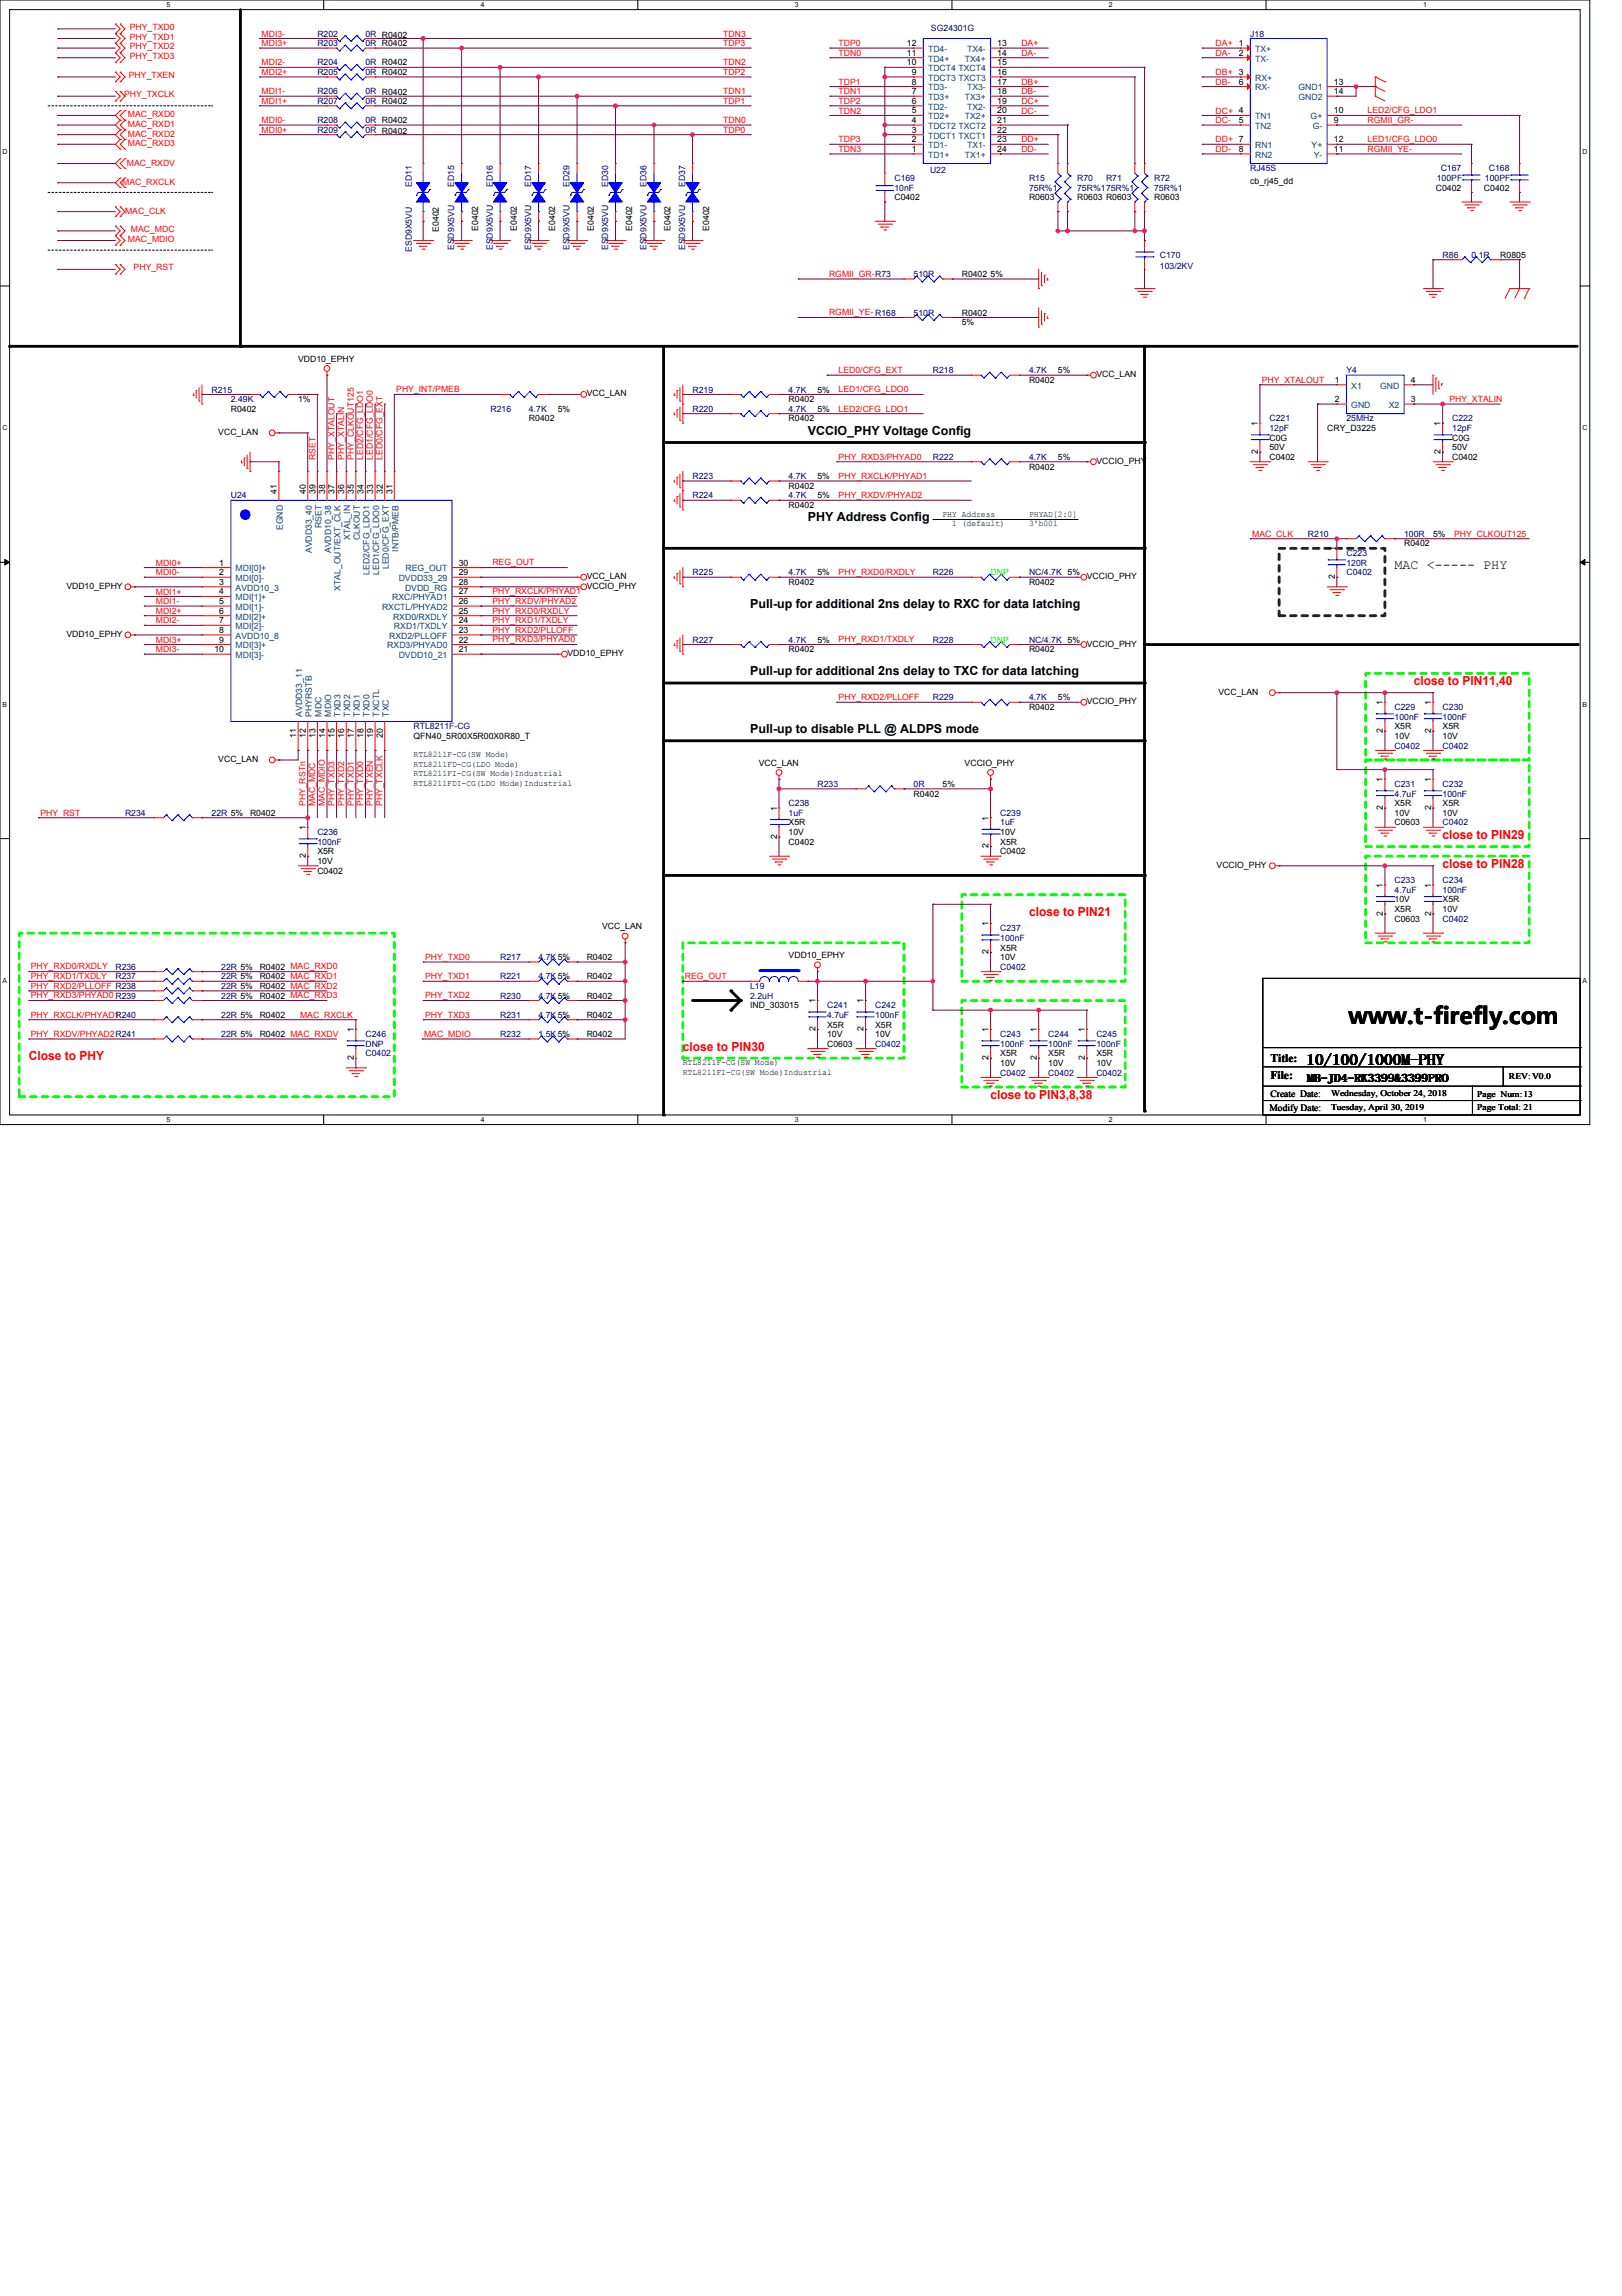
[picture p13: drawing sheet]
<svg xmlns="http://www.w3.org/2000/svg" width="210mm" height="297mm" viewBox="0 0 210 297" stroke-linecap="round" stroke-linejoin="round" font-family="sans-serif">
<defs><g id="words">
<text font-size="3" x="174.5" y="132.5">www.t-firefly.com</text>
<text font-size="2" x="169.1" y="137.7">10/100/1000M-PHY</text>
<text font-size="1.7" x="180.5" y="73.6">MAC &lt;----- PHY</text>
<g font-size="1.6">
<text x="104.5" y="56.3">VCCIO_PHY Voltage Config</text>
<text x="104.5" y="67.5">PHY Address Config</text>
<text x="97.1" y="78.7">Pull-up for additional 2ns delay to RXC for data latching</text>
<text x="97.1" y="87.4">Pull-up for additional 2ns delay to TXC for data latching</text>
<text x="97.1" y="94.8">Pull-up to disable PLL @ ALDPS mode</text>
</g>
<g font-size="1.6" fill="#f00">
<text x="183" y="88.6">close to PIN11,40</text>
<text x="186.7" y="108.5">close to PIN29</text>
<text x="186.7" y="112.3">close to PIN28</text>
<text x="133.2" y="118.5">close to PIN21</text>
<text x="3.7" y="137.2">Close to PHY</text>
<text x="88.4" y="135.9">close to PIN30</text>
<text x="128.2" y="142.1">close to PIN3,8,38</text>
</g>
<g font-size="1.5">
<text x="164.4" y="137.4">Title:</text>
<text x="164.4" y="139.6">File:</text>
<text x="169.2" y="139.9">MB-JD4-RK3399&amp;3399PRO</text>
</g>
<g font-size="1.2">
<text x="164.3" y="143.8">Modify Date:</text>
<text x="164.4" y="141.9">Create Date:</text>
</g>
<g font-size="1.1" fill="#f00">
<text x="16.8" y="3.9">PHY_TXD0</text>
<text x="16.8" y="5.1">PHY_TXD1</text>
<text x="33.9" y="4.7">MDI3-</text>
<text x="33.9" y="6">MDI3+</text>
<text x="93.6" y="4.7">TDN3</text>
<text x="93.6" y="6">TDP3</text>
<text x="108.5" y="6">TDP0</text>
<text x="132.2" y="6">DA+</text>
<text x="157.3" y="6">DA+ 1</text>
<text x="16.7" y="10.1">PHY_TXEN</text>
<text x="16.8" y="6.4">PHY_TXD2</text>
<text x="16.8" y="7.6">PHY_TXD3</text>
<text x="33.9" y="8.5">MDI2-</text>
<text x="33.9" y="9.7">MDI2+</text>
<text x="93.6" y="8.5">TDN2</text>
<text x="93.6" y="9.7">TDP2</text>
<text x="108.5" y="7.2">TDN0</text>
<text x="108.5" y="11">TDP1</text>
<text x="132.2" y="11">DB+</text>
<text x="132.2" y="7.2">DA-</text>
<text x="157.3" y="11">DB-</text>
<text x="157.3" y="9.7">DB+ 3</text>
<text x="157.3" y="7.2">DA-</text>
<text x="16.1" y="12.6">PHY_TXCLK</text>
<text x="16.6" y="15.2">MAC_RXD0</text>
<text x="16.6" y="16.4">MAC_RXD1</text>
<text x="16.6" y="17.7">MAC_RXD2</text>
<text x="33.9" y="12.2">MDI1-</text>
<text x="33.9" y="13.4">MDI1+</text>
<text x="33.9" y="15.9">MDI0-</text>
<text x="33.9" y="17.2">MDI0+</text>
<text x="93.6" y="12.2">TDN1</text>
<text x="93.6" y="13.4">TDP1</text>
<text x="93.6" y="15.9">TDN0</text>
<text x="93.6" y="17.2">TDP0</text>
<text x="108.5" y="13.4">TDP2</text>
<text x="108.5" y="14.7">TDN2</text>
<text x="108.5" y="12.2">TDN1</text>
<text x="132.2" y="14.7">DC-</text>
<text x="132.2" y="13.4">DC+</text>
<text x="132.2" y="12.2">DB-</text>
<text x="157.3" y="15.9">DC-</text>
<text x="157.3" y="14.7">DC+ 4</text>
<text x="177" y="14.7">LED2/CFG_LDO1</text>
<text x="177" y="15.9">RGMII_GR-</text>
<text x="15.8" y="23.9">MAC_RXCLK</text>
<text x="16.4" y="21.4">MAC_RXDV</text>
<text x="16.6" y="18.9">MAC_RXD3</text>
<text x="108.5" y="18.4">TDP3</text>
<text x="108.5" y="19.7">TDN3</text>
<text x="132.2" y="18.4">DD+</text>
<text x="132.2" y="19.7">DD-</text>
<text x="157.3" y="19.7">DD-</text>
<text x="157.3" y="18.4">DD+ 7</text>
<text x="177" y="18.4">LED1/CFG_LDO0</text>
<text x="177" y="19.6">RGMII_YE-</text>
<text x="16.2" y="27.6">MAC_CLK</text>
<text x="16.6" y="31.2">MAC_MDIO</text>
<text x="16.9" y="30">MAC_MDC</text>
<text x="17.3" y="35">PHY_RST</text>
<text x="107.3" y="35.8">RGMII_GR-R73</text>
<text x="107.3" y="40.8">RGMII_YE- R168</text>
<text x="51.3" y="50.7">PHY_INT/PMEB</text>
<text x="108.5" y="53.2">LED2/CFG_LDO1</text>
<text x="108.5" y="50.7">LED1/CFG_LDO0</text>
<text x="108.5" y="48.3">LED0/CFG_EXT</text>
<text x="163.3" y="49.5">PHY_XTALOUT</text>
<text x="187.6" y="52">PHY_XTALIN</text>
<text x="40.8" y="59.5" transform="rotate(-90 40.8 59.5)">RSET</text>
<text x="43.3" y="59.5" transform="rotate(-90 43.3 59.5)">PHY_XTALOUT</text>
<text x="44.5" y="59.5" transform="rotate(-90 44.5 59.5)">PHY_XTALIN</text>
<text x="45.8" y="59.5" transform="rotate(-90 45.8 59.5)">PHY_CLKOUT125</text>
<text x="47" y="59.5" transform="rotate(-90 47 59.5)">LED2/CFG_LDO1</text>
<text x="48.3" y="59.5" transform="rotate(-90 48.3 59.5)">LED1/CFG_LDO0</text>
<text x="49.5" y="59.5" transform="rotate(-90 49.5 59.5)">LED0/CFG_EXT</text>
<text x="108.5" y="59.5">PHY_RXD3/PHYAD0</text>
<text x="108.5" y="64.4">PHY_RXDV/PHYAD2</text>
<text x="108.5" y="62">PHY_RXCLK/PHYAD1</text>
<text x="162" y="69.4">MAC_CLK</text>
<text x="188.2" y="69.4">PHY_CLKOUT125</text>
<text x="20.2" y="74.4">MDI0-</text>
<text x="20.2" y="76.9">MDI1+</text>
<text x="20.2" y="73.2">MDI0+</text>
<text x="63.7" y="73.2">REG_OUT</text>
<text x="63.7" y="76.9">PHY_RXCLK/PHYAD1</text>
<text x="108.5" y="74.4">PHY_RXD0/RXDLY</text>
<text x="20.2" y="83.1">MDI3+</text>
<text x="20.2" y="80.7">MDI2-</text>
<text x="20.2" y="79.4">MDI2+</text>
<text x="20.2" y="78.2">MDI1-</text>
<text x="63.7" y="83.1">PHY_RXD3/PHYAD0</text>
<text x="63.7" y="80.6">PHY_RXD1/TXDLY</text>
<text x="63.7" y="79.4">PHY_RXD0/RXDLY</text>
<text x="63.7" y="81.9">PHY_RXD2/PLLOFF</text>
<text x="63.7" y="78.1">PHY_RXDV/PHYAD2</text>
<text x="108.5" y="83.1">PHY_RXD1/TXDLY</text>
<text x="20.2" y="84.4">MDI3-</text>
<text x="108.5" y="90.6">PHY_RXD2/PLLOFF</text>
<text x="5.2" y="105.5">PHY_RST</text>
<text x="39.5" y="104.3" transform="rotate(-90 39.5 104.3)">PHY_RSTn</text>
<text x="40.8" y="104.3" transform="rotate(-90 40.8 104.3)">MAC_MDC</text>
<text x="42" y="104.3" transform="rotate(-90 42 104.3)">MAC_MDIO</text>
<text x="43.3" y="104.3" transform="rotate(-90 43.3 104.3)">PHY_TXD3</text>
<text x="44.5" y="104.3" transform="rotate(-90 44.5 104.3)">PHY_TXD2</text>
<text x="45.8" y="104.3" transform="rotate(-90 45.8 104.3)">PHY_TXD1</text>
<text x="47" y="104.3" transform="rotate(-90 47 104.3)">PHY_TXD0</text>
<text x="48.3" y="104.3" transform="rotate(-90 48.3 104.3)">PHY_TXEN</text>
<text x="49.5" y="104.3" transform="rotate(-90 49.5 104.3)">PHY_TXCLK</text>
<text x="4" y="125.4">PHY_RXD0/RXDLY</text>
<text x="55" y="124.2">PHY_TXD0</text>
<text x="4" y="129.2">PHY_RXD3/PHYAD0 R239</text>
<text x="4" y="127.9">PHY_RXD2/PLLOFF R238</text>
<text x="4" y="126.7">PHY_RXD1/TXDLY</text>
<text x="4" y="131.6">PHY_RXCLK/PHYAD1</text>
<text x="38.8" y="131.6">MAC_RXCLK</text>
<text x="55" y="126.7">PHY_TXD1</text>
<text x="55" y="129.2">PHY_TXD2</text>
<text x="55" y="131.6">PHY_TXD3</text>
<text x="88.6" y="126.7">REG_OUT</text>
<text x="4" y="134.1">PHY_RXDV/PHYAD2R241</text>
<text x="54.9" y="134.1">MAC_MDIO</text>
</g>
<g font-size="1.1" fill="#000080">
<text x="41.1" y="6">R203</text>
<text x="41.1" y="4.7">R202</text>
<text x="47.3" y="6">0R R0402</text>
<text x="47.3" y="4.7">0R R0402</text>
<text x="120.5" y="4">SG24301G</text>
<text x="161.8" y="4.7">J18</text>
<text x="41.1" y="8.5">R204</text>
<text x="41.1" y="9.7">R205</text>
<text x="47.3" y="8.5">0R R0402</text>
<text x="47.3" y="9.7">0R R0402</text>
<text x="41.1" y="13.4">R207</text>
<text x="41.1" y="12.2">R206</text>
<text x="41.1" y="17.2">R209</text>
<text x="41.1" y="15.9">R208</text>
<text x="47.3" y="13.4">0R R0402</text>
<text x="47.3" y="12.2">0R R0402</text>
<text x="47.3" y="17.2">0R R0402</text>
<text x="47.3" y="15.9">0R R0402</text>
<text x="115.7" y="23.4">C169</text>
<text x="120.4" y="22.4">U22</text>
<text x="133.2" y="23.4">R15</text>
<text x="139.4" y="23.4">R70</text>
<text x="143.1" y="23.4">R71</text>
<text x="149.4" y="23.4">R72</text>
<text x="161.8" y="22.2">RJ45S</text>
<text x="185.9" y="23.4">100PF</text>
<text x="186.4" y="22.2">C167</text>
<text x="192.2" y="23.4">100PF</text>
<text x="192.7" y="22.2">C168</text>
<text x="53.3" y="24.1" transform="rotate(-90 53.3 24.1)">ED11</text>
<text x="58.8" y="24.1" transform="rotate(-90 58.8 24.1)">ED15</text>
<text x="63.8" y="24.1" transform="rotate(-90 63.8 24.1)">ED16</text>
<text x="68.7" y="24.1" transform="rotate(-90 68.7 24.1)">ED17</text>
<text x="73.7" y="24.1" transform="rotate(-90 73.7 24.1)">ED29</text>
<text x="78.7" y="24.1" transform="rotate(-90 78.7 24.1)">ED30</text>
<text x="83.7" y="24.1" transform="rotate(-90 83.7 24.1)">ED36</text>
<text x="88.7" y="24.1" transform="rotate(-90 88.7 24.1)">ED37</text>
<text x="115.7" y="24.7">10nF</text>
<text x="133.2" y="24.7">75R%1</text>
<text x="139.4" y="24.7">75R%175R%1</text>
<text x="149.4" y="24.7">75R%1</text>
<text x="53.3" y="32.6" transform="rotate(-90 53.3 32.6)">ESD9X5VU</text>
<text x="58.8" y="32.4" transform="rotate(-90 58.8 32.4)">ESD9X5VU</text>
<text x="63.8" y="32.4" transform="rotate(-90 63.8 32.4)">ESD9X5VU</text>
<text x="68.7" y="32.4" transform="rotate(-90 68.7 32.4)">ESD9X5VU</text>
<text x="73.7" y="32.4" transform="rotate(-90 73.7 32.4)">ESD9X5VU</text>
<text x="78.7" y="32.4" transform="rotate(-90 78.7 32.4)">ESD9X5VU</text>
<text x="83.7" y="32.4" transform="rotate(-90 83.7 32.4)">ESD9X5VU</text>
<text x="88.7" y="32.4" transform="rotate(-90 88.7 32.4)">ESD9X5VU</text>
<text x="118.2" y="35.9">510R</text>
<text x="150.1" y="33.4">C170</text>
<text x="150.1" y="34.9">103/2KV</text>
<text x="186.7" y="33.4">R86</text>
<text x="190.4" y="33.4">0.1R</text>
<text x="118.2" y="40.8">510R</text>
<text x="27.4" y="50.8">R215</text>
<text x="29.9" y="52">2.49K</text>
<text x="63.5" y="53.3">R216</text>
<text x="68.5" y="53.3">4.7K</text>
<text x="89.6" y="53.3">R220</text>
<text x="89.6" y="50.8">R219</text>
<text x="102.1" y="53.3">4.7K</text>
<text x="102.1" y="50.8">4.7K</text>
<text x="120.7" y="48.3">R218</text>
<text x="133.2" y="48.3">4.7K</text>
<text x="174.2" y="48.3">Y4</text>
<text x="120.7" y="59.5">R222</text>
<text x="133.2" y="59.5">4.7K</text>
<text x="164.3" y="54.5">C221</text>
<text x="164.3" y="55.8">12pF</text>
<text x="174.2" y="54.5">25MHz</text>
<text x="187.9" y="54.5">C222</text>
<text x="187.9" y="55.8">12pF</text>
<text x="29.9" y="64.5">U24</text>
<text x="89.6" y="62">R223</text>
<text x="89.6" y="64.5">R224</text>
<text x="102.1" y="62">4.7K</text>
<text x="102.1" y="64.5">4.7K</text>
<text x="169.3" y="69.5">R210</text>
<text x="174.2" y="71.9">C223</text>
<text x="181.7" y="69.5">100R</text>
<text x="89.6" y="74.4">R225</text>
<text x="102.1" y="74.4">4.7K</text>
<text x="120.7" y="74.4">R226</text>
<text x="133.2" y="74.4">NC/4.7K 5%</text>
<text x="174.2" y="73.2">120R</text>
<text x="174.2" y="74.4">C0402</text>
<text x="89.6" y="83.1">R227</text>
<text x="102.1" y="83.1">4.7K</text>
<text x="120.7" y="83.1">R228</text>
<text x="133.2" y="83.1">NC/4.7K 5%</text>
<text x="53.5" y="94.3">RTL8211F-CG</text>
<text x="120.7" y="90.6">R229</text>
<text x="133.2" y="90.6">4.7K</text>
<text x="180.5" y="91.9">C229</text>
<text x="180.5" y="93.1">100nF</text>
<text x="186.7" y="91.9">C230</text>
<text x="186.7" y="93.1">100nF</text>
<text x="105.8" y="101.8">R233</text>
<text x="118.2" y="101.8">0R</text>
<text x="180.5" y="96.8">C0402</text>
<text x="180.5" y="101.8">C231</text>
<text x="186.7" y="101.8">C232</text>
<text x="186.7" y="96.8">C0402</text>
<text x="16.2" y="105.5">R234</text>
<text x="27.4" y="105.5">22R 5%</text>
<text x="102.1" y="104.3">C238</text>
<text x="102.1" y="105.5">1uF</text>
<text x="129.4" y="105.5">C239</text>
<text x="129.4" y="106.8">1uF</text>
<text x="180.5" y="103.1">4.7uF</text>
<text x="186.7" y="103.1">100nF</text>
<text x="186.7" y="106.8">C0402</text>
<text x="41.1" y="108">C236</text>
<text x="41.1" y="109.3">100nF</text>
<text x="180.5" y="114.3">C233</text>
<text x="180.5" y="115.5">4.7uF</text>
<text x="186.7" y="114.3">C234</text>
<text x="186.7" y="115.5">100nF</text>
<text x="186.7" y="119.2">C0402</text>
<text x="14.9" y="125.5">R236</text>
<text x="28.6" y="125.5">22R 5%</text>
<text x="64.7" y="124.2">R217</text>
<text x="69.7" y="124.2">4.7K5%</text>
<text x="129.4" y="120.5">C237</text>
<text x="129.4" y="121.7">100nF</text>
<text x="129.4" y="125.5">C0402</text>
<text x="14.9" y="131.7">R240</text>
<text x="14.9" y="126.7">R237</text>
<text x="28.6" y="128">22R 5%</text>
<text x="28.6" y="131.7">22R 5%</text>
<text x="28.6" y="126.7">22R 5%</text>
<text x="28.6" y="129.2">22R 5%</text>
<text x="64.7" y="131.7">R231</text>
<text x="64.7" y="129.2">R230</text>
<text x="64.7" y="126.7">R221</text>
<text x="69.7" y="131.7">4.7K5%</text>
<text x="69.7" y="129.2">4.7K5%</text>
<text x="69.7" y="126.7">4.7K5%</text>
<text x="97.1" y="128">L19</text>
<text x="97.1" y="129.2">2.2uH</text>
<text x="107" y="130.4">C241</text>
<text x="107" y="131.7">4.7uF</text>
<text x="113.3" y="130.4">C242</text>
<text x="113.3" y="131.7">100nF</text>
<text x="28.6" y="134.2">22R 5%</text>
<text x="47.3" y="134.2">C246</text>
<text x="47.3" y="135.4">DNP</text>
<text x="47.3" y="136.7">C0402</text>
<text x="64.7" y="134.2">R232</text>
<text x="69.7" y="134.2">1.5K5%</text>
<text x="113.3" y="135.4">C0402</text>
<text x="129.4" y="134.2">C243</text>
<text x="129.4" y="135.4">100nF</text>
<text x="135.7" y="134.2">C244</text>
<text x="135.7" y="135.4">100nF</text>
<text x="141.9" y="134.2">C245</text>
<text x="141.9" y="135.4">100nF</text>
<text x="129.4" y="139.2">C0402</text>
<text x="135.7" y="139.2">C0402</text>
<text x="141.9" y="139.2">C0402</text>
</g>
<g font-size="1.1">
<text x="117.4" y="6">12</text>
<text x="129.1" y="6">13</text>
<text x="117.4" y="8.5">10</text>
<text x="117.4" y="7.2">11</text>
<text x="118" y="10.9">8</text>
<text x="118" y="9.7">9</text>
<text x="129.1" y="7.2">14</text>
<text x="129.1" y="8.5">15</text>
<text x="129.1" y="9.7">16</text>
<text x="129.1" y="10.9">17</text>
<text x="160.3" y="7.2">2</text>
<text x="160.3" y="10.9">6</text>
<text x="172.6" y="10.9">13</text>
<text x="118" y="17.2">3</text>
<text x="118" y="15.9">4</text>
<text x="118" y="14.7">5</text>
<text x="118" y="13.4">6</text>
<text x="118" y="12.2">7</text>
<text x="129.1" y="12.2">18</text>
<text x="129.1" y="13.4">19</text>
<text x="129.1" y="14.7">20</text>
<text x="129.1" y="15.9">21</text>
<text x="129.1" y="17.2">22</text>
<text x="160.3" y="15.9">5</text>
<text x="172.6" y="15.9">9</text>
<text x="172.6" y="14.7">10</text>
<text x="172.6" y="12.2">14</text>
<text x="118" y="19.7">1</text>
<text x="118" y="18.4">2</text>
<text x="129.1" y="18.4">23</text>
<text x="129.1" y="19.7">24</text>
<text x="160.3" y="19.7">8</text>
<text x="161.8" y="23.8">cb_rj45_dd</text>
<text x="172.6" y="19.7">11</text>
<text x="172.6" y="18.4">12</text>
<text x="56.8" y="30" transform="rotate(-90 56.8 30)">E0402</text>
<text x="61.9" y="29.9" transform="rotate(-90 61.9 29.9)">E0402</text>
<text x="66.9" y="29.9" transform="rotate(-90 66.9 29.9)">E0402</text>
<text x="71.9" y="29.9" transform="rotate(-90 71.9 29.9)">E0402</text>
<text x="76.8" y="29.9" transform="rotate(-90 76.8 29.9)">E0402</text>
<text x="81.8" y="29.9" transform="rotate(-90 81.8 29.9)">E0402</text>
<text x="86.8" y="29.9" transform="rotate(-90 86.8 29.9)">E0402</text>
<text x="91.8" y="29.9" transform="rotate(-90 91.8 29.9)">E0402</text>
<text x="115.7" y="25.9">C0402</text>
<text x="133.2" y="25.9">R0603</text>
<text x="139.4" y="25.9">R0603 R0603</text>
<text x="149.4" y="25.9">R0603</text>
<text x="185.8" y="24.7">C0402</text>
<text x="192" y="24.7">C0402</text>
<text x="124.5" y="35.9">R0402 5%</text>
<text x="194.2" y="33.4">R0805</text>
<text x="124.5" y="40.8">R0402</text>
<text x="38.6" y="46.8">VDD10_EPHY</text>
<text x="124.5" y="42.1">5%</text>
<text x="29.9" y="53.3">R0402</text>
<text x="38.6" y="52">1%</text>
<text x="72.2" y="53.3">5%</text>
<text x="75.9" y="51.3">VCC_LAN</text>
<text x="102.1" y="52">R0402</text>
<text x="105.8" y="53.3">5%</text>
<text x="105.8" y="50.8">5%</text>
<text x="133.2" y="49.5">R0402</text>
<text x="136.9" y="48.3">5%</text>
<text x="141.9" y="48.8">VCC_LAN</text>
<text x="172.8" y="49.5">1</text>
<text x="172.8" y="52">2</text>
<text x="182.6" y="52">3</text>
<text x="182.6" y="49.5">4</text>
<text x="28.3" y="56.3">VCC_LAN</text>
<text x="68.5" y="54.5">R0402</text>
<text x="102.1" y="54.5">R0402</text>
<text x="136.9" y="59.5">5%</text>
<text x="141.9" y="60">VCCIO_PHY</text>
<text x="162.8" y="58.7" transform="rotate(-90 162.8 58.7)">2</text>
<text x="162.8" y="55.1" transform="rotate(-90 162.8 55.1)">1</text>
<text x="164.3" y="59.5">C0402</text>
<text x="164.3" y="57">C0G</text>
<text x="164.3" y="58.3">50V</text>
<text x="171.8" y="55.8">CRY_D3225</text>
<text x="186.4" y="58.7" transform="rotate(-90 186.4 58.7)">2</text>
<text x="186.4" y="55.1" transform="rotate(-90 186.4 55.1)">1</text>
<text x="187.9" y="59.5">C0402</text>
<text x="187.9" y="57">C0G</text>
<text x="187.9" y="58.3">50V</text>
<text x="35.8" y="63.8" transform="rotate(-90 35.8 63.8)">41</text>
<text x="39.6" y="63.8" transform="rotate(-90 39.6 63.8)">40</text>
<text x="40.8" y="63.8" transform="rotate(-90 40.8 63.8)">39</text>
<text x="42.1" y="63.8" transform="rotate(-90 42.1 63.8)">38</text>
<text x="43.3" y="63.8" transform="rotate(-90 43.3 63.8)">37</text>
<text x="44.6" y="63.8" transform="rotate(-90 44.6 63.8)">36</text>
<text x="45.8" y="63.8" transform="rotate(-90 45.8 63.8)">35</text>
<text x="47" y="63.8" transform="rotate(-90 47 63.8)">34</text>
<text x="48.3" y="63.8" transform="rotate(-90 48.3 63.8)">33</text>
<text x="49.5" y="63.8" transform="rotate(-90 49.5 63.8)">32</text>
<text x="50.8" y="63.8" transform="rotate(-90 50.8 63.8)">31</text>
<text x="102.1" y="63.2">R0402</text>
<text x="102.1" y="65.7">R0402</text>
<text x="105.8" y="62">5%</text>
<text x="105.8" y="64.5">5%</text>
<text x="133.2" y="60.7">R0402</text>
<text x="122" y="66.9">PHY Address</text>
<text x="123.2" y="68.1">1 (default)</text>
<text x="133.2" y="66.9">PHYAD[2:0]</text>
<text x="133.2" y="68.1">3'b001</text>
<text x="172.7" y="71.3" transform="rotate(-90 172.7 71.3)">1</text>
<text x="181.7" y="70.7">R0402</text>
<text x="185.4" y="69.5">5%</text>
<text x="8.6" y="76.2">VDD10_EPHY</text>
<text x="28.4" y="73.2">1</text>
<text x="28.4" y="74.4">2</text>
<text x="28.4" y="75.7">3</text>
<text x="28.4" y="76.9">4</text>
<text x="59.4" y="76.9">27</text>
<text x="59.4" y="75.7">28</text>
<text x="59.4" y="74.4">29</text>
<text x="59.4" y="73.2">30</text>
<text x="75.9" y="76.2">VCCIO_PHY</text>
<text x="75.9" y="74.9">VCC_LAN</text>
<text x="102.1" y="75.7">R0402</text>
<text x="105.8" y="74.4">5%</text>
<text x="133.2" y="75.7">R0402</text>
<text x="140.6" y="74.9">VCCIO_PHY</text>
<text x="172.7" y="74.9" transform="rotate(-90 172.7 74.9)">2</text>
<text x="8.6" y="82.4">VDD10_EPHY</text>
<text x="28.4" y="78.2">5</text>
<text x="28.4" y="79.4">6</text>
<text x="28.4" y="80.6">7</text>
<text x="28.4" y="81.9">8</text>
<text x="28.4" y="83.1">9</text>
<text x="59.4" y="83.1">22</text>
<text x="59.4" y="81.9">23</text>
<text x="59.4" y="80.6">24</text>
<text x="59.4" y="79.4">25</text>
<text x="59.4" y="78.2">26</text>
<text x="105.8" y="83.1">5%</text>
<text x="140.6" y="83.6">VCCIO_PHY</text>
<text x="27.8" y="84.4">10</text>
<text x="59.4" y="84.4">21</text>
<text x="73.4" y="84.9">VDD10_EPHY</text>
<text x="102.1" y="84.4">R0402</text>
<text x="133.2" y="84.4">R0402</text>
<text x="157.7" y="89.9">VCC_LAN</text>
<text x="38.3" y="95.5" transform="rotate(-90 38.3 95.5)">11</text>
<text x="39.6" y="95.5" transform="rotate(-90 39.6 95.5)">12</text>
<text x="40.8" y="95.5" transform="rotate(-90 40.8 95.5)">13</text>
<text x="42.1" y="95.5" transform="rotate(-90 42.1 95.5)">14</text>
<text x="43.3" y="95.5" transform="rotate(-90 43.3 95.5)">15</text>
<text x="44.6" y="95.5" transform="rotate(-90 44.6 95.5)">16</text>
<text x="45.8" y="95.5" transform="rotate(-90 45.8 95.5)">17</text>
<text x="47" y="95.5" transform="rotate(-90 47 95.5)">18</text>
<text x="48.3" y="95.5" transform="rotate(-90 48.3 95.5)">19</text>
<text x="49.5" y="95.5" transform="rotate(-90 49.5 95.5)">20</text>
<text x="53.5" y="95.6">QFN40_5R00X5R00X0R80_T</text>
<text x="133.2" y="91.9">R0402</text>
<text x="136.9" y="90.6">5%</text>
<text x="140.6" y="91.1">VCCIO_PHY</text>
<text x="179" y="94.8" transform="rotate(-90 179 94.8)">2</text>
<text x="179" y="91.2" transform="rotate(-90 179 91.2)">1</text>
<text x="180.5" y="94.3">X5R</text>
<text x="180.5" y="95.6">10V</text>
<text x="185.2" y="94.8" transform="rotate(-90 185.2 94.8)">2</text>
<text x="185.2" y="91.2" transform="rotate(-90 185.2 91.2)">1</text>
<text x="186.7" y="94.3">X5R</text>
<text x="186.7" y="95.6">10V</text>
<text x="28.3" y="98.6">VCC_LAN</text>
<text x="53.5" y="98">RTL8211F-CG(SW Mode)</text>
<text x="53.5" y="99.2">RTL8211FD-CG(LDO Mode)</text>
<text x="53.5" y="100.5">RTL8211FI-CG(SW Mode)Industrial</text>
<text x="53.5" y="101.7">RTL8211FDI-CG(LDO Mode)Industrial</text>
<text x="98.2" y="99.1">VCC_LAN</text>
<text x="122" y="101.8">5%</text>
<text x="124.8" y="99.1">VCCIO_PHY</text>
<text x="179" y="101.2" transform="rotate(-90 179 101.2)">1</text>
<text x="185.2" y="101.2" transform="rotate(-90 185.2 101.2)">1</text>
<text x="32.4" y="105.5">R0402</text>
<text x="39.6" y="107.4" transform="rotate(-90 39.6 107.4)">1</text>
<text x="100.6" y="104.9" transform="rotate(-90 100.6 104.9)">1</text>
<text x="102.1" y="106.8">X5R</text>
<text x="118.2" y="103.1">R0402</text>
<text x="127.9" y="106.2" transform="rotate(-90 127.9 106.2)">1</text>
<text x="179" y="104.8" transform="rotate(-90 179 104.8)">2</text>
<text x="180.5" y="106.8">C0603</text>
<text x="180.5" y="104.3">X5R</text>
<text x="180.5" y="105.5">10V</text>
<text x="185.2" y="104.8" transform="rotate(-90 185.2 104.8)">2</text>
<text x="186.7" y="104.3">X5R</text>
<text x="186.7" y="105.5">10V</text>
<text x="39.6" y="111" transform="rotate(-90 39.6 111)">2</text>
<text x="41.1" y="113">C0402</text>
<text x="41.1" y="110.5">X5R</text>
<text x="41.1" y="111.8">10V</text>
<text x="100.6" y="108.5" transform="rotate(-90 100.6 108.5)">2</text>
<text x="102.1" y="109.3">C0402</text>
<text x="102.1" y="108">10V</text>
<text x="127.9" y="109.8" transform="rotate(-90 127.9 109.8)">2</text>
<text x="129.4" y="110.5">C0402</text>
<text x="129.4" y="109.3">X5R</text>
<text x="129.4" y="108">10V</text>
<text x="157.4" y="112.3">VCCIO_PHY</text>
<text x="127.9" y="119.9" transform="rotate(-90 127.9 119.9)">1</text>
<text x="179" y="118.5" transform="rotate(-90 179 118.5)">2</text>
<text x="179" y="114.9" transform="rotate(-90 179 114.9)">1</text>
<text x="180.5" y="119.2">C0603</text>
<text x="180.5" y="118">X5R</text>
<text x="180.5" y="116.8">10V</text>
<text x="185.2" y="118.5" transform="rotate(-90 185.2 118.5)">2</text>
<text x="185.2" y="114.9" transform="rotate(-90 185.2 114.9)">1</text>
<text x="186.7" y="116.8">X5R</text>
<text x="186.7" y="118">10V</text>
<text x="33.6" y="125.5">R0402 MAC_RXD0</text>
<text x="75.9" y="124.2">R0402</text>
<text x="77.9" y="120.2">VCC_LAN</text>
<text x="102.1" y="124">VDD10_EPHY</text>
<text x="127.9" y="123.5" transform="rotate(-90 127.9 123.5)">2</text>
<text x="129.4" y="123">X5R</text>
<text x="129.4" y="124.2">10V</text>
<text x="33.6" y="128">R0402 MAC_RXD2</text>
<text x="33.6" y="131.7">R0402</text>
<text x="33.6" y="126.7">R0402 MAC_RXD1</text>
<text x="33.6" y="129.2">R0402 MAC_RXD3</text>
<text x="75.9" y="131.7">R0402</text>
<text x="75.9" y="129.2">R0402</text>
<text x="75.9" y="126.7">R0402</text>
<text x="97.1" y="130.4">IND_303015</text>
<text x="105.5" y="129.8" transform="rotate(-90 105.5 129.8)">1</text>
<text x="111.8" y="129.8" transform="rotate(-90 111.8 129.8)">1</text>
<text x="33.6" y="134.2">R0402 MAC_RXDV</text>
<text x="45.8" y="137.2" transform="rotate(-90 45.8 137.2)">2</text>
<text x="45.8" y="133.5" transform="rotate(-90 45.8 133.5)">1</text>
<text x="75.9" y="134.2">R0402</text>
<text x="88.4" y="137.8">RTL8211F-CG(SW Mode)</text>
<text x="105.5" y="133.4" transform="rotate(-90 105.5 133.4)">2</text>
<text x="107" y="135.4">C0603</text>
<text x="107" y="132.9">X5R</text>
<text x="107" y="134.2">10V</text>
<text x="111.8" y="133.4" transform="rotate(-90 111.8 133.4)">2</text>
<text x="113.3" y="132.9">X5R</text>
<text x="113.3" y="134.2">10V</text>
<text x="127.9" y="137.2" transform="rotate(-90 127.9 137.2)">2</text>
<text x="127.9" y="133.5" transform="rotate(-90 127.9 133.5)">1</text>
<text x="129.4" y="136.7">X5R</text>
<text x="129.4" y="137.9">10V</text>
<text x="134.2" y="137.2" transform="rotate(-90 134.2 137.2)">2</text>
<text x="134.2" y="133.5" transform="rotate(-90 134.2 133.5)">1</text>
<text x="135.7" y="136.7">X5R</text>
<text x="135.7" y="137.9">10V</text>
<text x="140.4" y="137.2" transform="rotate(-90 140.4 137.2)">2</text>
<text x="140.4" y="133.5" transform="rotate(-90 140.4 133.5)">1</text>
<text x="141.9" y="136.7">X5R</text>
<text x="141.9" y="137.9">10V</text>
<text x="88.4" y="139">RTL8211FI-CG(SW Mode)Industrial</text>
<text x="172.3" y="141.8">Wednesday, October 24, 2018</text>
<text x="172.3" y="143.6">Tuesday, April 30, 2019</text>
<text x="191.2" y="141.9">Page Num:13</text>
<text x="191.2" y="143.6">Page Total: 21</text>
<text x="195.3" y="139.6">REV:V0.0</text>
</g>
<g font-size="1.1" fill="#004080">
<text x="120.1" y="11.7">TD3-</text>
<text x="120.1" y="10.5">TDCT3 TXCT3</text>
<text x="120.1" y="9.2">TDCT4 TXCT4</text>
<text x="120.1" y="8">TD4+</text>
<text x="120.1" y="6.7">TD4-</text>
<text x="124.9" y="8">TX4+</text>
<text x="125.1" y="6.7">TX4-</text>
<text x="125.1" y="11.7">TX3-</text>
<text x="162.4" y="6.7">TX+</text>
<text x="162.4" y="8">TX-</text>
<text x="162.4" y="10.5">RX+</text>
<text x="162.4" y="11.7">RX-</text>
<text x="168" y="11.7">GND1</text>
<text x="120.1" y="17.9">TDCT1 TXCT1</text>
<text x="120.1" y="16.7">TDCT2 TXCT2</text>
<text x="120.1" y="15.4">TD2+</text>
<text x="120.1" y="14.2">TD2-</text>
<text x="120.1" y="12.9">TD3+</text>
<text x="124.9" y="12.9">TX3+</text>
<text x="124.9" y="15.4">TX2+</text>
<text x="125.1" y="14.2">TX2-</text>
<text x="162.4" y="15.4">TN1</text>
<text x="162.4" y="16.7">TN2</text>
<text x="168" y="12.9">GND2</text>
<text x="169.6" y="15.4">G+</text>
<text x="169.9" y="16.7">G-</text>
<text x="120.1" y="20.4">TD1+</text>
<text x="120.1" y="19.2">TD1-</text>
<text x="124.9" y="20.4">TX1+</text>
<text x="125.1" y="19.2">TX1-</text>
<text x="162.4" y="19.2">RN1</text>
<text x="162.4" y="20.4">RN2</text>
<text x="169.7" y="19.2">Y+</text>
<text x="170" y="20.4">Y-</text>
<text x="174.9" y="50.3">X1</text>
<text x="174.9" y="52.8">GND</text>
<text x="178.6" y="50.3">GND</text>
<text x="179.7" y="52.8">X2</text>
<text x="36.6" y="68.6" transform="rotate(-90 36.6 68.6)">EGND</text>
<text x="40.3" y="71.6" transform="rotate(-90 40.3 71.6)">AVDD33_40</text>
<text x="41.6" y="68.3" transform="rotate(-90 41.6 68.3)">RSET</text>
<text x="42.8" y="71.6" transform="rotate(-90 42.8 71.6)">AVDD10_38</text>
<text x="45.3" y="69.9" transform="rotate(-90 45.3 69.9)">XTAL_IN</text>
<text x="46.6" y="69.9" transform="rotate(-90 46.6 69.9)">CLKOUT</text>
<text x="51.5" y="71.4" transform="rotate(-90 51.5 71.4)">INTB/PMEB</text>
<text x="30.5" y="73.9">MDI[0]+</text>
<text x="30.5" y="75.2">MDI[0]-</text>
<text x="30.5" y="76.4">AVDD10_3</text>
<text x="30.5" y="77.7">MDI[1]+</text>
<text x="44.1" y="76.4" transform="rotate(-90 44.1 76.4)">XTAL_OUT/EXT_CLK</text>
<text x="47.8" y="74.4" transform="rotate(-90 47.8 74.4)">LED2/CFG_LDO1</text>
<text x="49.1" y="74.4" transform="rotate(-90 49.1 74.4)">LED1/CFG_LDO0</text>
<text x="50.3" y="73.6" transform="rotate(-90 50.3 73.6)">LED0/CFG_EXT</text>
<text x="50.7" y="77.7">RXC/PHYAD1</text>
<text x="51.6" y="75.2">DVDD33_29</text>
<text x="52.4" y="76.4">DVDD_RG</text>
<text x="52.5" y="73.9">REG_OUT</text>
<text x="30.5" y="78.9">MDI[1]-</text>
<text x="30.5" y="80.2">MDI[2]+</text>
<text x="30.5" y="81.4">MDI[2]-</text>
<text x="30.5" y="82.6">AVDD10_8</text>
<text x="30.5" y="83.9">MDI[3]+</text>
<text x="49.4" y="78.9">RXCTL/PHYAD2</text>
<text x="50.1" y="83.9">RXD3/PHYAD0</text>
<text x="50.4" y="82.6">RXD2/PLLOFF</text>
<text x="50.9" y="80.2">RXD0/RXDLY</text>
<text x="51" y="81.4">RXD1/TXDLY</text>
<text x="30.5" y="85.1">MDI[3]-</text>
<text x="51.6" y="85.1">DVDD10_21</text>
<text x="39.1" y="92.7" transform="rotate(-90 39.1 92.7)">AVDD33_11</text>
<text x="40.3" y="92.7" transform="rotate(-90 40.3 92.7)">PHYRSTB</text>
<text x="41.6" y="92.7" transform="rotate(-90 41.6 92.7)">MDC</text>
<text x="42.8" y="92.7" transform="rotate(-90 42.8 92.7)">MDIO</text>
<text x="44.1" y="92.7" transform="rotate(-90 44.1 92.7)">TXD3</text>
<text x="45.3" y="92.7" transform="rotate(-90 45.3 92.7)">TXD2</text>
<text x="46.6" y="92.7" transform="rotate(-90 46.6 92.7)">TXD1</text>
<text x="47.8" y="92.7" transform="rotate(-90 47.8 92.7)">TXD0</text>
<text x="49.1" y="92.7" transform="rotate(-90 49.1 92.7)">TXCTL</text>
<text x="50.3" y="92.7" transform="rotate(-90 50.3 92.7)">TXC</text>
</g>
<g font-size="1.1" fill="#0f0">
<text x="128.2" y="74.4">DNP</text>
<text x="128.2" y="83.1">DNP</text>
</g>
<g font-size=".9">
<text x="21.6" y=".9">5</text>
<text x="62.2" y=".9">4</text>
<text x="102.9" y=".9">3</text>
<text x="143.5" y=".9">2</text>
<text x="184.2" y=".9">1</text>
<text x=".3" y="19.9">D</text>
<text x="204.8" y="19.9">D</text>
<text x=".3" y="55.7">C</text>
<text x="204.8" y="55.7">C</text>
<text x=".3" y="91.4">B</text>
<text x="204.8" y="91.4">B</text>
<text x=".3" y="127.2">A</text>
<text x="204.8" y="127.2">A</text>
<text x="21.6" y="145.2">5</text>
<text x="62.2" y="145.2">4</text>
<text x="102.9" y="145.2">3</text>
<text x="143.5" y="145.2">2</text>
<text x="184.2" y="145.2">1</text>
</g>
</g></defs>
<path d="M0 0h205.7v145.5h-205.7zM1.2 1.2h203.3v143h-203.3z" fill="none" stroke="#000" stroke-width=".13"/>
<g fill="#fff">
<path d="M21.6 .1h.5v1h-.5z"/>
<path d="M21.6 144.4h.5v1h-.5z"/>
</g>
<path d="M41.9 0v1.2M41.9 144.2v1.3" fill="none" stroke="#000" stroke-width=".13"/>
<g fill="#fff">
<path d="M62.2 .1h.5v1h-.5z"/>
<path d="M62.2 144.4h.5v1h-.5z"/>
</g>
<path d="M82.5 0v1.2M82.5 144.2v1.3" fill="none" stroke="#000" stroke-width=".13"/>
<g fill="#fff">
<path d="M102.9 .1h.5v1h-.5z"/>
<path d="M102.9 144.4h.5v1h-.5z"/>
</g>
<path d="M123.2 0v1.2M123.2 144.2v1.3" fill="none" stroke="#000" stroke-width=".13"/>
<g fill="#fff">
<path d="M143.5 .1h.5v1h-.5z"/>
<path d="M143.5 144.4h.5v1h-.5z"/>
</g>
<path d="M163.8 0v1.2M163.8 144.2v1.3" fill="none" stroke="#000" stroke-width=".13"/>
<g fill="#fff">
<path d="M184.2 .1h.5v1h-.5z"/>
<path d="M184.2 144.4h.5v1h-.5z"/>
<path d="M.3 19.1h.7v1h-.7z"/>
<path d="M204.8 19.1h.6v1h-.6z"/>
<path d="M.3 54.9h.7v1h-.7z"/>
<path d="M204.8 54.9h.6v1h-.6z"/>
</g>
<path d="M0 37h1.2M204.5 37h1.2" fill="none" stroke="#000" stroke-width=".13"/>
<g fill="#fff">
<path d="M.3 90.6h.6v1h-.6z"/>
<path d="M204.8 90.6h.6v1h-.6z"/>
</g>
<path d="M0 72.7h1.2M.6 72.4l.6 .3-.6 .4zM204.5 72.7l.6-.3v.7zM204.5 72.7h1.2" fill="none" stroke="#000" stroke-width=".13"/>
<path d="M.6 72.4l.6 .3-.6 .4zM204.5 72.7l.6-.3v.7z" fill="#000"/>
<g fill="#fff">
<path d="M.3 126.4h.6v1h-.6z"/>
<path d="M204.8 126.4h.6v1h-.6z"/>
</g>
<g fill="none" stroke="#000" stroke-width=".13">
<path d="M120.7 67.2h18.7M139.4 67.2h.1M0 108.5h1.2M204.5 108.5h1.2M163.4 126.6h41.1v17.6h-41.1zM163.4 135.5h41.1M163.4 138h41.1M194.5 138v2.5M204.5 135.5h.1M204.5 138h.1M163.4 140.5h41.1M163.4 142.4h41.1"/>
<path d="M190.6 144.2h.1M190.6 140.5v3.7M194.5 140.5h.1M204.5 140.5h.1M204.5 142.4h.1"/>
</g>
<g fill="none" stroke="#000" stroke-width=".37">
<path d="M31.1 1.2v43.6M1.2 44.8h202.9M85.9 44.8v99.4M85.9 57.3h62.2M148.1 44.8v99M85.9 70.9h62.2M85.9 88.4h62.2M85.9 95.8h62.2M148.1 83.4h56M85.9 113.3h62.2M89.6 129.4h6.2M94.6 128.2l1.2 1.2"/>
<path d="M95.8 129.4l-1.2 1.3"/>
</g>
<g fill="#000">
<circle cx="1.2" cy="44.8" r=".18"/>
<circle cx="31.1" cy="44.8" r=".18"/>
<circle cx="148.1" cy="44.8" r=".18"/>
<circle cx="148.1" cy="57.3" r=".18"/>
<circle cx="148.1" cy="70.9" r=".18"/>
<circle cx="148.1" cy="88.4" r=".18"/>
<circle cx="148.1" cy="95.8" r=".18"/>
<circle cx="204.1" cy="83.4" r=".18"/>
<circle cx="148.1" cy="113.3" r=".18"/>
<circle cx="94.6" cy="130.7" r=".18"/>
<circle cx="94.6" cy="128.2" r=".18"/>
<circle cx="95.8" cy="129.4" r=".18"/>
<circle cx="85.9" cy="144.2" r=".18"/>
<circle cx="148.1" cy="143.8" r=".18"/>
</g>
<path d="M6.2 13.7h21.2M27.4 13.7h.1M6.2 24.9h21.2M6.2 32.4h21.2M27.4 24.9h.1M27.4 32.4h.1" fill="none" stroke="#000" stroke-width=".13" stroke-dasharray=".2 .2"/>
<path d="M176.7 98.3h21.2v11.2h-21.2zM176.7 87.1h21.2v11.2h-21.2zM124.5 115.7h21.1v11.2h-21.1zM176.7 110.8h21.2v11.2h-21.2zM2.5 120.7h48.5v21.2h-48.5zM88.4 122h28.6v14.9h-28.6zM124.5 129.4h21.1v11.2h-21.1z" fill="none" stroke="#0f0" stroke-width=".37" stroke-dasharray=".7 .7"/>
<path d="M165.5 70.9h13.7v8.8h-13.7z" fill="none" stroke="#008000" stroke-width=".37" stroke-dasharray=".7 .7"/>
<g fill="none" stroke="#f00" stroke-width=".13">
<path d="M14.9 4.4h.1M14.9 3.1h.1M14.9 5.6h.1M14.9 6.8h.1M14.9 8.1h.1M14.9 10.6h.1M14.9 9.3h.1M14.9 13.1h.1M14.9 11.8h.1M14.9 3.1l.7 .6-.7 .7M14.9 4.4l.7 .6-.7 .6M14.9 5.6l.7 .6-.7 .6"/>
<path d="M14.9 6.8l.7 .7-.7 .6M14.9 9.3l.7 .7-.7 .6M14.9 11.8l.7 .6-.7 .7M15.6 4.4h.1M15.6 3.1h.1M15.6 5.6h.1M15.6 6.8h.1M15.6 8.1h.1M15.6 10.6h.1M15.6 9.3h.1M15.6 13.1h.1M15.6 11.8h.1"/>
<path d="M15.6 14.3h.1M15.6 15.6h.1M15.6 16.8h.1M15.6 18h.1M15.6 19.3h.1M15.6 3.1l.6 .6-.6 .7M15.6 4.4l.6 .6-.6 .6M15.6 5.6l.6 .6-.6 .6M15.6 6.8l.6 .7-.6 .6M15.6 9.3l.6 .7-.6 .6M15.6 11.8l.6 .6-.6 .7M15.6 14.3l-.7 .6 .7 .7"/>
<path d="M15.6 15.6l-.7 .6 .7 .6M15.6 16.8l-.7 .6 .7 .6M15.6 18l-.7 .7 .7 .6M16.2 15.6h.1M16.2 14.3h.1M16.2 16.8h.1M16.2 18h.1M16.2 19.3h.1M16.2 14.3l-.6 .6 .6 .7M16.2 15.6l-.6 .6 .6 .6M16.2 16.8l-.6 .6 .6 .6M16.2 18l-.6 .7 .6 .6"/>
<path d="M178 12.4h.1M178 10h.1M178 11.2h.1M178 12.4l1.2 .7M178 10v2.4M178 10l1.2 .6M178 11.2l1.2 .6M179.2 10.6h.1M14.9 28h.1M14.9 26.8h.1M14.9 31.7h.1M14.9 30.5h.1"/>
<path d="M14.9 29.2h.1M14.9 35.5h.1M14.9 34.2h.1M14.9 26.8l.7 .6-.7 .6M14.9 30.5l.7 .6-.7 .6M14.9 29.2l.7 .7-.7 .6M14.9 34.2l.7 .6-.7 .7M15.6 28h.1M15.6 26.8h.1M15.6 31.7h.1M15.6 30.5h.1M15.6 29.2h.1"/>
<path d="M15.6 35.5h.1M15.6 34.2h.1M15.6 20.5h.1M15.6 21.8h.1M15.6 23h.1M15.6 24.3h.1M15.6 26.8l.6 .6-.6 .6M15.6 30.5l.6 .6-.6 .6M15.6 29.2l.6 .7-.6 .6M15.6 34.2l.6 .6-.6 .7M15.6 20.5l-.7 .7 .7 .6M15.6 23l-.7 .6 .7 .7"/>
<path d="M16.2 21.8h.1M16.2 20.5h.1M16.2 24.3h.1M16.2 23h.1M16.2 20.5l-.6 .7 .6 .6M16.2 23l-.6 .6 .6 .7M53.5 31.1h2.5M53.9 31.5h1.7M54.3 31.9h.1M54.3 31.9h1M54.6 32.2h.3M54.9 32.2h.1"/>
<path d="M55.6 31.5h.1M56 31.1h.1M58.5 31.1h2.5M58.9 31.5h1.7M59.2 31.9h.1M59.2 31.9h1M59.6 32.2h.3M59.9 32.2h.1M60.6 31.5h.1M61 31.1h.1M63.5 31.1h2.5M63.8 31.5h1.8"/>
<path d="M64.2 31.9h.1M64.2 31.9h1M64.6 32.2h.2M64.8 32.2h.1M65.6 31.5h.1M66 31.1h.1M68.5 31.1h2.4M68.8 31.5h1.8M69.2 31.9h.1M69.2 31.9h1M69.6 32.2h.2M69.8 32.2h.1"/>
<path d="M70.6 31.5h.1M70.9 31.1h.1M73.4 31.1h2.5M73.8 31.5h1.7M74.2 31.9h.1M74.2 31.9h1M74.5 32.2h.3M74.8 32.2h.1M75.5 31.5h.1M75.9 31.1h.1M78.4 31.1h2.5M78.8 31.5h1.7"/>
<path d="M79.2 31.9h.1M79.2 31.9h.9M79.5 32.2h.3M79.8 32.2h.1M80.5 31.5h.1M80.9 31.1h.1M83.4 31.1h2.5M83.8 31.5h1.7M84.1 31.9h.1M84.1 31.9h1M84.5 32.2h.3M84.8 32.2h.1"/>
<path d="M85.5 31.5h.1M85.9 31.1h.1M88.4 31.1h2.5M88.7 31.5h1.8M89.1 31.9h.1M89.1 31.9h1M89.5 32.2h.2M89.7 32.2h.1M90.5 31.5h.1M90.9 31.1h.1M113.3 28.6h2.4M113.6 29h1.8"/>
<path d="M114 29.4h.1M114 29.4h1M114.4 29.7h.2M114.6 29.7h.1M115.4 29h.1M115.7 28.6h.1M134.4 37.3h.1M134.4 34.8v2.5M134.4 39.8v2.5M134.8 37h.1M134.8 35.2v1.8M135.2 35.6h.1"/>
<path d="M135.2 35.6v1M135.5 36.2h.1M135.5 36v.2M146.9 37.3h2.5M147.2 37.7h1.8M147.6 38.1h.1M147.6 38.1h1M148 38.5h.2M148.2 38.5h.1M149 37.7h.1M149.4 37.3h.1M184.2 37.3h2.5"/>
<path d="M184.6 37.7h1.7M185 38.1h.1M185 38.1h.9M185.3 38.5h.3M185.6 38.5h.1M186.3 37.7h.1M186.7 37.3h.1M189.2 26.1h2.5M189.6 26.5h1.7M189.9 26.9h.1M189.9 26.9h1M190.3 27.3h.3"/>
<path d="M190.6 27.3h.1M191.3 26.5h.1M191.7 26.1h.1M195.4 37.3h.1M195.4 26.1h2.5M195.4 37.3l-.6 1.3M195.4 37.3h2.5M195.8 26.5h1.7M196.2 26.9h.1M196.2 26.9h.9M196.5 27.3h.3M196.6 37.3h.1"/>
<path d="M196.6 21.2h.1M196.6 24.9h.1M196.6 37.3l-.6 1.3M196.6 21.2v1.2M196.6 23.6v1.3M196.8 27.3h.1M197.3 38.6h.1M197.5 26.5h.1M197.9 26.1h.1M197.9 37.3h.1M197.9 37.3l-.6 1.3M25 51.2h.1"/>
<path d="M25 50.9v.3M25.4 50.5h.1M25.4 50.5v1M25.8 51.9h.1M25.8 50.2v1.7M26.1 52.3h.1M26.1 49.8v2.5M31.2 59.9h.1M31.2 59.6v.3M31.6 59.2h.1M31.6 59.2v1M32 58.9v1.7"/>
<path d="M32.4 58.5v2.5M35.6 56h.5M36.1 56h.1M42.3 48.5h.1M42.3 48v.5M74.7 51h.1M74.7 51h.5M87.2 51.2h.1M87.2 53.6h.1M87.2 50.9v.3M87.2 53.4v.2M87.6 50.5h.1"/>
<path d="M87.6 53h.1M87.6 50.5v1M87.6 53v1M88 51.9h.1M88 54.4h.1M88 50.2v1.7M88 52.6v1.8M88.4 52.3h.1M88.4 54.8h.1M88.4 49.8v5M94.6 53.5h.1M94.6 53.5h1.2"/>
<path d="M99.6 53.5h1.2M100.8 53.5h.1M134.4 42.3h.1M134.8 41.9h.1M134.8 40.2v1.7M135.2 40.6h.1M135.2 40.6v1M135.5 41.2h.1M135.5 40.9v.3M140.6 48.5h.1M140.6 59.7h.1M140.6 48.5h.5"/>
<path d="M140.6 59.7h.5M161.8 59.7h2.5M164.3 59.7h.1M169.3 59.7h2.5M171.8 59.7h.1M185.4 48.5h.1M185.4 59.7h2.5M185.4 48.5v2.5M185.8 48.9h.1M185.8 48.9v1.8M186.2 50.3h.1M186.2 49.3v1"/>
<path d="M186.6 49.7h.1M186.6 49.7v.2M187.9 59.7h.1M16.9 75.9h.5M17.4 75.9h.1M32 60.6h.1M32.4 61h.1M74.7 75.9h.1M74.7 74.7h.1M74.7 75.9h.5M74.7 74.7h.5M87.2 74.8h.1"/>
<path d="M87.2 64.8h.1M87.2 62.4h.1M87.2 62.1v.3M87.2 64.6v.2M87.2 74.5v.3M87.6 74.2h.1M87.6 64.2h.1M87.6 61.7h.1M87.6 61.7v1M87.6 64.2v1M87.6 74.2v1M88 75.5h.1"/>
<path d="M88 65.6h.1M88 63.1h.1M88 61.4v1.7M88 63.8v1.8M88 73.8v1.7M88.4 75.9h.1M88.4 66h.1M88.4 63.5h.1M88.4 61v5M88.4 73.4v2.5M139.4 74.7h.1M139.4 74.7h.5"/>
<path d="M162.2 60.1h1.7M162.5 60.5h.1M162.5 60.5h1M162.9 60.9h.3M163.2 60.9h.1M163.9 60.1h.1M169.6 60.1h1.8M170 60.5h.1M170 60.5h1M170.4 60.9h.2M170.6 60.9h.1M171.4 60.1h.1"/>
<path d="M171.8 75.9h2.4M172.1 76.3h1.8M172.5 76.7h.1M172.5 76.7h1M172.9 77h.2M173.1 77h.1M173.9 76.3h.1M174.2 75.9h.1M185.8 60.1h1.8M186.2 60.5h.1M186.2 60.5h1M186.6 60.9h.2"/>
<path d="M186.8 60.9h.1M187.6 60.1h.1M16.9 82.1h.5M17.4 82.1h.1M35.6 98.3h.5M36.1 98.3h.1M72.2 84.6h.1M72.2 84.6h.5M87.2 83.5h.1M87.2 83.3v.2M87.6 82.9h.1M87.6 82.9v1"/>
<path d="M88 84.3h.1M88 82.5v1.8M88.4 84.6h.1M88.4 82.1v2.5M139.4 83.4h.1M139.4 90.9h.1M139.4 83.4h.5M139.4 90.9h.5M165 89.6h.5M165.5 89.6h.1M178 97.1h2.5M178.4 97.5h1.7"/>
<path d="M178.7 97.8h.1M178.7 97.8h1M179.1 98.2h.2M179.3 98.2h.1M180.1 97.5h.1M180.5 97.1h.1M184.2 97.1h2.5M184.6 97.5h1.7M185 97.8h.1M185 97.8h.9M185.3 98.2h.3M185.6 98.2h.1"/>
<path d="M186.3 97.5h.1M186.7 97.1h.1M38.6 112h2.5M39 112.4h1.7M39.3 112.8h.1M39.3 112.8h1M39.7 113.1h.3M40 113.1h.1M40.7 112.4h.1M41.1 112h.1M99.6 110.8h2.5M99.9 111.1h1.8"/>
<path d="M100.3 111.5h.1M100.3 111.5h1M100.7 111.9h.2M100.8 100.8h.1M100.8 100.3v.5M100.9 111.9h.1M101.7 111.1h.1M102.1 110.8h.1M126.9 110.8h2.5M127.3 111.1h1.8M127.7 111.5h.1M127.7 111.5h1"/>
<path d="M128.1 111.9h.2M128.2 100.8h.1M128.2 100.3v.5M128.3 111.9h.1M129.1 111.1h.1M129.4 110.8h.1M165 112h.5M165.5 112h.1M178 107h2.5M178.4 107.4h1.7M178.7 107.8h.1M178.7 107.8h1"/>
<path d="M179.1 108.2h.2M179.3 108.2h.1M180.1 107.4h.1M180.5 107h.1M184.2 107h2.5M184.6 107.4h1.7M185 107.8h.1M185 107.8h.9M185.3 108.2h.3M185.6 108.2h.1M186.3 107.4h.1M186.7 107h.1"/>
<path d="M44.8 138.2h2.5M45.2 138.5h1.7M45.6 138.9h.1M45.6 138.9h.9M45.9 139.3h.3M46.2 139.3h.1M46.9 138.5h.1M47.3 138.2h.1M68.5 124.5h.1M68.5 124.5h1.2M73.4 124.5h1.3M74.7 124.5h.1"/>
<path d="M80.9 122h.1M80.9 121.5v.5M104.5 135.7h2.5M104.9 136h1.8M105.3 136.4h.1M105.3 136.4h1M105.7 136.8h.2M105.8 125.7h.1M105.8 125.2v.5M105.9 136.8h.1M106.7 136h.1M107 135.7h.1"/>
<path d="M110.8 135.7h2.5M111.1 136h1.8M111.5 136.4h.1M111.5 136.4h1M111.9 136.8h.2M112.1 136.8h.1M112.9 136h.1M113.3 135.7h.1M126.9 139.4h2.5M126.9 125.7h2.5M127.3 139.8h1.8M127.3 126.1h1.8"/>
<path d="M127.7 126.5h.1M127.7 126.5h1M128.1 126.8h.2M128.3 126.8h.1M129.1 139.8h.1M129.1 126.1h.1M129.4 139.4h.1M129.4 125.7h.1M133.2 139.4h2.5M133.5 139.8h1.8M135.3 139.8h.1M135.7 139.4h.1"/>
<path d="M139.4 139.4h2.5M139.8 139.8h1.7M141.5 139.8h.1M141.9 139.4h.1M178 120.7h2.5M178.4 121.1h1.7M178.7 121.5h.1M178.7 121.5h1M179.1 121.8h.2M179.3 121.8h.1M180.1 121.1h.1M180.5 120.7h.1"/>
<path d="M184.2 120.7h2.5M184.6 121.1h1.7M185 121.5h.1M185 121.5h.9M185.3 121.8h.3M185.6 121.8h.1M186.3 121.1h.1M186.7 120.7h.1M127.7 140.1h.1M127.7 140.1h1M128.1 140.5h.2M128.3 140.5h.1"/>
<path d="M133.9 140.1h.1M133.9 140.1h1M134.3 140.5h.2M134.5 140.5h.1M140.1 140.1h.1M140.1 140.1h1M140.5 140.5h.3M140.8 140.5h.1"/>
<circle cx="35.2" cy="56" r=".37"/>
<circle cx="42.3" cy="47.7" r=".37"/>
<circle cx="75.5" cy="51" r=".37"/>
<circle cx="141.5" cy="59.7" r=".37"/>
<circle cx="141.5" cy="48.5" r=".37"/>
<circle cx="16.6" cy="75.9" r=".37"/>
<circle cx="75.5" cy="75.9" r=".37"/>
<circle cx="75.5" cy="74.7" r=".37"/>
<circle cx="140.3" cy="74.7" r=".37"/>
<circle cx="16.6" cy="82.1" r=".37"/>
<circle cx="35.2" cy="98.3" r=".37"/>
<circle cx="73.1" cy="84.6" r=".37"/>
<circle cx="100.8" cy="99.9" r=".37"/>
<circle cx="128.2" cy="99.9" r=".37"/>
<circle cx="140.3" cy="83.4" r=".37"/>
<circle cx="140.3" cy="90.9" r=".37"/>
<circle cx="164.7" cy="89.6" r=".37"/>
<circle cx="164.7" cy="112" r=".37"/>
<circle cx="80.9" cy="121.1" r=".37"/>
<circle cx="105.8" cy="124.8" r=".37"/>
</g>
<g fill="none" stroke="#00f" stroke-width=".13">
<path d="M74.1 24.9h.1M74.1 24.9h1.2M74.7 23.6h.1M74.7 27.4h.1M74.7 22.4v1.2M74.7 26.1v1.3M195.5 23.3h.1M195.5 22.7h.1M195.5 23.3h2.3M195.5 22.7h2.3M196.6 22.7h.1M196.6 23.3h.1"/>
<path d="M196.6 22.4v.3M196.6 23.3v.3M95.8 53.5h.1M95.8 53.5l.4 .4M96.2 53.9h.1M97 53.1h.1M97 53.1l.7 .8M97 53.1l-.8 .8M97.7 53.9h.1M98.5 53.1h.1M98.5 53.1l.7 .8M98.5 53.1l-.8 .8"/>
<path d="M99.2 53.9h.1M99.6 53.5l-.4 .4M70.1 124.1h.1M70.1 124.1l-.4 .4M70.1 124.1l.7 .7M70.8 124.8h.1M71.6 124.1h.1M71.6 124.1l-.8 .7M71.6 124.1l.7 .7M72.3 124.8h.1M73.1 124.1h.1M73.1 124.1l-.8 .7"/>
<path d="M73.1 124.1l.3 .4M73.4 124.5h.1"/>
</g>
<path d="M73.8 23.6h1.7l-.8 1.3z" fill-rule="evenodd" fill="#00f"/>
<path d="M73.8 23.6h1.7l-.8 1.3zM73.8 25.3h.1M74.1 24.9l-.3 .4M75.5 24.5h.1M75.5 24.5l-.2 .4" fill="none" stroke="#00f" stroke-width=".13"/>
<path d="M74.7 24.9l.8 1.2h-1.7z" fill-rule="evenodd" fill="#00f"/>
<path d="M59.1 24.9h.1M59.1 24.9h1.3M59.7 23.6h.1M59.7 27.4h.1M59.7 22.4v1.2M59.7 26.1v1.3M74.7 24.9l.8 1.2h-1.7z" fill="none" stroke="#00f" stroke-width=".13"/>
<path d="M74.7 21.2h.1M74.7 28.6h.1M74.7 21.2v1.2M74.7 27.4v1.2" fill="none" stroke="#f00" stroke-width=".13"/>
<path d="M58.9 23.6h1.7l-.9 1.3z" fill-rule="evenodd" fill="#00f"/>
<path d="M58.9 23.6h1.7l-.9 1.3zM58.9 25.3h.1M59.1 24.9l-.2 .4M60.6 24.5h.1M60.6 24.5l-.2 .4" fill="none" stroke="#00f" stroke-width=".13"/>
<path d="M59.7 24.9l.9 1.2h-1.7z" fill-rule="evenodd" fill="#00f"/>
<g fill="none" stroke="#00f" stroke-width=".13">
<path d="M43.6 13.7h.1M43.6 6.2h.1M43.6 13.7l.3 .4M43.6 6.2l.3 .4M43.9 14.1h.1M43.9 6.6h.1M44.7 13.3h.1M44.7 5.8h.1M44.7 13.3l.7 .8M44.7 13.3l-.8 .8M44.7 5.8l.7 .8M44.7 5.8l-.8 .8"/>
<path d="M45.4 14.1h.1M45.4 6.6h.1M46.2 13.3h.1M46.2 5.8h.1M46.2 13.3l.7 .8M46.2 13.3l-.8 .8M46.2 5.8l.7 .8M46.2 5.8l-.8 .8M46.9 14.1h.1M46.9 6.6h.1M47.3 13.7l-.4 .4M47.3 6.2l-.4 .4"/>
<path d="M59.7 24.9l.9 1.2h-1.7zM84 24.9h.1M84 24.9h1.3M84.6 23.6h.1M84.6 27.4h.1M84.6 22.4v1.2M84.6 26.1v1.3M137.8 25h.1M137.8 23.5h.1M137.8 25l.7 .8M137.8 23.5l.7 .8M138.2 26.1h.1"/>
<path d="M138.2 22.4l.3 .4M138.5 25.8h.1M138.5 24.3h.1M138.5 22.8h.1M138.5 25.8l-.3 .3M138.5 24.3l-.7 .7M138.5 22.8l-.7 .7M147 33.2h2.2M147 32.6h2.2M148.1 32.6h.1M148.1 33.2h.1M148.1 32.4v.2"/>
<path d="M148.1 33.2v.4M149.2 33.2h.1M149.2 32.6h.1M189.3 23.3h.1M189.3 22.7h.1M189.3 23.3h2.2M189.3 22.7h2.2M190.4 22.7h.1M190.4 23.3h.1M190.4 22.4v.3M190.4 23.3v.3M95.8 62.2h.1"/>
<path d="M95.8 62.2l.4 .4M96.2 62.6h.1M97 61.9h.1M97 61.9l.7 .7M97 61.9l-.8 .7M97.7 62.6h.1M98.5 61.9h.1M98.5 61.9l.7 .7M98.5 61.9l-.8 .7M99.2 62.6h.1M99.6 62.2l-.4 .4M126.9 74.7h.1"/>
<path d="M126.9 74.7l.4 .4M127.3 75.1h.1M128.1 74.3h.1M128.1 74.3l.7 .8M128.1 74.3l-.8 .8M128.8 75.1h.1M129.6 74.3h.1M129.6 74.3l.7 .8M129.6 74.3l-.8 .8M130.3 75.1h.1M130.7 74.7l-.4 .4M112.4 101.7h.1"/>
<path d="M112.4 101.7l-.4 .4M112.4 101.7l.7 .7M113.1 102.4h.1M113.9 101.7h.1M113.9 101.7l-.8 .7M113.9 101.7l.7 .7M114.6 102.4h.1M115.4 101.7h.1M115.4 101.7l-.8 .7M115.4 101.7l.3 .4M115.7 102.1h.1M178.1 116.6h2.2"/>
<path d="M178.1 116h2.2M179.2 116h.1M179.2 116.6h.1M179.2 115.7v.3M179.2 116.6v.4M180.3 116.6h.1M180.3 116h.1M184.3 116.6h.1M184.3 116h.1M184.3 116.6h2.3M184.3 116h2.3M185.4 116h.1"/>
<path d="M185.4 116.6h.1M185.4 115.7v.3M185.4 116.6v.4M21.5 127.8h.1M21.5 127.8l-.3 .4M21.5 127.8l.8 .8M22.3 128.6h.1M23 127.8h.1M23 127.8l-.7 .8M23 127.8l.8 .8M23.8 128.6h.1M24.5 127.8h.1"/>
<path d="M24.5 127.8l-.7 .8M24.5 127.8l.4 .4M24.9 128.2h.1"/>
</g>
<g fill="none" stroke="#f00" stroke-width=".13">
<path d="M42.3 13.7h.1M42.3 6.2h.1M42.3 13.7h1.3M42.3 6.2h1.3M47.3 13.7h1.2M47.3 6.2h1.2M48.5 13.7h.1M48.5 6.2h.1M59.7 21.2h.1M59.7 28.6h.1M59.7 21.2v1.2M59.7 27.4v1.2"/>
<path d="M138.2 21.2h.1M138.2 27.4h.1M138.2 21.2v1.2M138.2 26.1v1.3M148.1 31.1h.1M148.1 34.8h.1M148.1 31.1v1.3M148.1 33.6v1.2M190.4 21.2h.1M190.4 24.9h.1M190.4 21.2v1.2M190.4 23.6v1.3"/>
<path d="M94.6 62.2h.1M94.6 62.2h1.2M99.6 62.2h1.2M100.8 62.2h.1M125.7 74.7h.1M125.7 74.7h1.2M130.7 74.7h1.2M131.9 74.7h.1M110.8 102.1h.1M110.8 102.1h1.2M115.7 102.1h1.3M117 102.1h.1"/>
<path d="M179.2 114.5h.1M179.2 118.2h.1M179.2 114.5v1.2M179.2 117v1.2M185.4 114.5h.1M185.4 118.2h.1M185.4 114.5v1.2M185.4 117v1.2M19.9 128.2h.1M19.9 128.2h1.3M24.9 128.2h1.2M26.1 128.2h.1"/>
</g>
<path d="M83.8 23.6h1.7l-.9 1.3z" fill-rule="evenodd" fill="#00f"/>
<path d="M83.8 23.6h1.7l-.9 1.3zM83.8 25.3h.1M84 24.9l-.2 .4M85.5 24.5h.1M85.5 24.5l-.2 .4" fill="none" stroke="#00f" stroke-width=".13"/>
<path d="M84.6 24.9l.9 1.2h-1.7z" fill-rule="evenodd" fill="#00f"/>
<g fill="none" stroke="#00f" stroke-width=".13">
<path d="M69.1 24.9h.1M69.1 24.9h1.2M69.7 23.6h.1M69.7 27.4h.1M69.7 22.4v1.2M69.7 26.1v1.3M84.6 24.9l.9 1.2h-1.7zM175.9 69.3h.1M175.9 69.3l-.4 .4M175.9 69.3l.7 .8M176.6 70.1h.1M177.4 69.3h.1"/>
<path d="M177.4 69.3l-.8 .8M177.4 69.3l.7 .8M178.1 70.1h.1M178.8 69.3h.1M178.8 69.3l-.7 .8M178.8 69.3l.4 .4M179.2 69.7h.1M21.5 105.4h.1M21.5 105.4l-.3 .4M21.5 105.4l.8 .8M22.3 106.2h.1M23 105.4h.1"/>
<path d="M23 105.4l-.7 .8M23 105.4l.8 .8M23.8 106.2h.1M24.5 105.4h.1M24.5 105.4l-.7 .8M24.5 105.4l.4 .4M24.9 105.8h.1"/>
</g>
<path d="M84.6 21.2h.1M84.6 28.6h.1M84.6 21.2v1.2M84.6 27.4v1.2M174.2 69.7h.1M174.2 69.7h1.3M179.2 69.7h1.3M180.5 69.7h.1M19.9 105.8h.1M19.9 105.8h1.3M24.9 105.8h1.2M26.1 105.8h.1" fill="none" stroke="#f00" stroke-width=".13"/>
<path d="M68.8 23.6h1.8l-.9 1.3z" fill-rule="evenodd" fill="#00f"/>
<path d="M68.8 23.6h1.8l-.9 1.3zM68.8 25.3h.1M69.1 24.9l-.3 .4M70.6 24.5h.1M70.6 24.5l-.3 .4" fill="none" stroke="#00f" stroke-width=".13"/>
<path d="M69.7 24.9l.9 1.2h-1.8z" fill-rule="evenodd" fill="#00f"/>
<g fill="none" stroke="#00f" stroke-width=".13">
<path d="M69.7 24.9l.9 1.2h-1.8zM89 24.9h.1M89 24.9h1.2M89.6 23.6h.1M89.6 27.4h.1M89.6 22.4v1.2M89.6 26.1v1.3M118.6 35.7h.1M118.6 35.7l-.4 .4M118.6 35.7l.8 .8M119.4 36.5h.1M120.1 35.7h.1"/>
<path d="M120.1 35.7l-.7 .8M120.1 35.7l.8 .8M120.9 36.5h.1M121.6 35.7h.1M121.6 35.7l-.7 .8M121.6 35.7l.4 .4M122 36.1h.1M136.5 25h.1M136.5 23.5h.1M136.5 25l.8 .8M136.5 23.5l.8 .8M136.9 26.1h.1"/>
<path d="M136.9 22.4l.4 .4M137.3 25.8h.1M137.3 24.3h.1M137.3 22.8h.1M137.3 25.8l-.4 .3M137.3 24.3l-.8 .7M137.3 22.8l-.8 .7M184.3 102.9h.1M184.3 102.3h.1M184.3 102.9h2.3M184.3 102.3h2.3M185.4 102.3h.1"/>
<path d="M185.4 102.9h.1M185.4 102.1v.2M185.4 102.9v.4M21.5 131.6h.1M21.5 134h.1M21.5 131.6l-.3 .3M21.5 131.6l.8 .7M21.5 134l-.3 .4M21.5 134l.8 .8M22.3 132.3h.1M22.3 134.8h.1M23 131.6h.1"/>
<path d="M23 134h.1M23 131.6l-.7 .7M23 131.6l.8 .7M23 134l-.7 .8M23 134l.8 .8M23.8 132.3h.1M23.8 134.8h.1M24.5 131.6h.1M24.5 134h.1M24.5 131.6l-.7 .7M24.5 131.6l.4 .3M24.5 134l-.7 .8"/>
<path d="M24.5 134l.4 .4M24.9 131.9h.1M24.9 134.4h.1M44.9 135.3h.1M44.9 134.7h.1M44.9 135.3h2.3M44.9 134.7h2.3M46.1 134.7h.1M46.1 135.3h.1M46.1 134.4v.3M46.1 135.3v.4M70.1 131.6h.1"/>
<path d="M70.1 129.1h.1M70.1 131.6l-.4 .3M70.1 131.6l.7 .7M70.1 129.1l-.4 .3M70.1 129.1l.7 .7M70.8 132.3h.1M70.8 129.8h.1M71.6 131.6h.1M71.6 129.1h.1M71.6 131.6l-.8 .7M71.6 131.6l.7 .7M71.6 129.1l-.8 .7"/>
<path d="M71.6 129.1l.7 .7M72.3 132.3h.1M72.3 129.8h.1M73.1 131.6h.1M73.1 129.1h.1M73.1 131.6l-.8 .7M73.1 131.6l.3 .3M73.1 129.1l-.8 .7M73.1 129.1l.3 .3M73.4 131.9h.1M73.4 129.4h.1M104.7 131.6h.1"/>
<path d="M104.7 130.9h.1M104.7 131.6h2.2M104.7 130.9h2.2M105.8 130.9h.1M105.8 131.6h.1M105.8 130.7v.2M105.8 131.6v.3M110.9 131.6h.1M110.9 130.9h.1M110.9 131.6h2.2M110.9 130.9h2.2M112 130.9h.1"/>
<path d="M112 131.6h.1M112 130.7v.2M112 131.6v.3"/>
</g>
<g fill="none" stroke="#f00" stroke-width=".13">
<path d="M69.7 21.2h.1M69.7 28.6h.1M69.7 21.2v1.2M69.7 27.4v1.2M117 36.1h.1M117 36.1h1.2M122 36.1h1.2M123.2 36.1h.1M136.9 21.2h.1M136.9 27.4h.1M136.9 21.2v1.2M136.9 26.1v1.3"/>
<path d="M185.4 100.8h.1M185.4 104.5h.1M185.4 100.8v1.3M185.4 103.3v1.2M19.9 131.9h.1M19.9 134.4h.1M19.9 131.9h1.3M19.9 134.4h1.3M24.9 131.9h1.2M24.9 134.4h1.2M26.1 131.9h.1M26.1 134.4h.1"/>
<path d="M46.1 133.2h.1M46.1 136.9h.1M46.1 133.2v1.2M46.1 135.7v1.2M68.5 131.9h.1M68.5 129.4h.1M68.5 131.9h1.2M68.5 129.4h1.2M73.4 131.9h1.3M73.4 129.4h1.3M74.7 131.9h.1M74.7 129.4h.1"/>
<path d="M105.8 129.4h.1M105.8 133.2h.1M105.8 129.4v1.3M105.8 131.9v1.3M112 129.4h.1M112 133.2h.1M112 129.4v1.3M112 131.9v1.3"/>
</g>
<path d="M88.7 23.6h1.8l-.9 1.3z" fill-rule="evenodd" fill="#00f"/>
<path d="M88.7 23.6h1.8l-.9 1.3zM88.7 25.3h.1M89 24.9l-.3 .4M90.5 24.5h.1M90.5 24.5l-.3 .4" fill="none" stroke="#00f" stroke-width=".13"/>
<path d="M89.6 24.9l.9 1.2h-1.8z" fill-rule="evenodd" fill="#00f"/>
<g fill="none" stroke="#00f" stroke-width=".13">
<path d="M161.8 5h10v16.2h-10zM89.6 24.9l.9 1.2h-1.8zM126.9 48.5h.1M126.9 48.5l.4 .4M127.3 48.9h.1M128.1 48.2h.1M128.1 48.2l.7 .7M128.1 48.2l-.8 .7M128.8 48.9h.1M129.6 48.2h.1M129.6 48.2l.7 .7M129.6 48.2l-.8 .7"/>
<path d="M130.3 48.9h.1M130.7 48.5l-.4 .4"/>
</g>
<path d="M89.6 21.2h.1M89.6 28.6h.1M89.6 21.2v1.2M89.6 27.4v1.2M125.7 48.5h.1M125.7 48.5h1.2M130.7 48.5h1.2M131.9 48.5h.1" fill="none" stroke="#f00" stroke-width=".13"/>
<path d="M161.4 5.8l.4 .4-.4 .4z" fill="#f00"/>
<path d="M160.6 6.2h.1M160.6 6.2h1.2M161.4 5.8l.4 .4-.4 .4z" fill="none" stroke="#f00" stroke-width=".13"/>
<path d="M161.4 7.1l.4 .4-.4 .3z" fill="#f00"/>
<path d="M160.6 7.5h.1M160.6 7.5h1.2M161.4 7.1l.4 .4-.4 .3z" fill="none" stroke="#f00" stroke-width=".13"/>
<path d="M161.4 9.6l.4 .4-.4 .3z" fill="#f00"/>
<path d="M160.6 10h.1M160.6 14.9h.1M160.6 16.2h.1M160.6 10h1.2M160.6 14.9h1.2M160.6 16.2h1.2M161.4 9.6l.4 .4-.4 .3z" fill="none" stroke="#f00" stroke-width=".13"/>
<path d="M161.4 10.8l.4 .4-.4 .4z" fill="#f00"/>
<g fill="none" stroke="#f00" stroke-width=".13">
<path d="M42.3 12.4h.1M42.3 17.4h.1M42.3 12.4h1.3M42.3 17.4h1.3M47.3 12.4h1.2M47.3 17.4h1.2M48.5 12.4h.1M48.5 17.4h.1M160.6 11.2h.1M160.6 18.7h.1M160.6 19.9h.1M160.6 11.2h1.2"/>
<path d="M160.6 18.7h1.2M160.6 19.9h1.2M161.4 10.8l.4 .4-.4 .4zM171.8 11.2h1.2M171.8 18.7h1.2M171.8 19.9h1.2M171.8 16.2h1.2M171.8 14.9h1.2M171.8 12.4h1.2M173 16.2h.1M173 14.9h.1M173 19.9h.1"/>
<path d="M173 18.7h.1M173 11.2h.1M173 12.4h.1M148.1 21.2h.1M148.1 27.4h.1M148.1 21.2v1.2M148.1 26.1v1.3M94.6 51h.1M94.6 51h1.2M99.6 51h1.2M100.8 51h.1M117 41.1h.1"/>
<path d="M117 41.1h1.2M122 41.1h1.2M123.2 41.1h.1M125.7 83.4h.1M125.7 83.4h1.2M130.7 83.4h1.2M131.9 83.4h.1M179.2 90.9h.1M179.2 94.6h.1M179.2 90.9v1.2M179.2 93.3v1.3M185.4 90.9h.1"/>
<path d="M185.4 94.6h.1M185.4 90.9v1.2M185.4 93.3v1.3M128.2 105.8h.1M128.2 109.5h.1M128.2 105.8v1.2M128.2 108.3v1.2M19.9 126.9h.1M19.9 129.4h.1M19.9 126.9h1.3M19.9 129.4h1.3M24.9 126.9h1.2"/>
<path d="M24.9 129.4h1.2M26.1 126.9h.1M26.1 129.4h.1"/>
</g>
<g fill="none" stroke="#00f" stroke-width=".13">
<path d="M43.6 12.4h.1M43.6 17.4h.1M43.6 12.4l.3 .4M43.6 17.4l.3 .4M43.9 12.8h.1M43.9 17.8h.1M44.7 12.1h.1M44.7 17h.1M44.7 12.1l.7 .7M44.7 12.1l-.8 .7M44.7 17l.7 .8M44.7 17l-.8 .8"/>
<path d="M45.4 12.8h.1M45.4 17.8h.1M46.2 12.1h.1M46.2 17h.1M46.2 12.1l.7 .7M46.2 12.1l-.8 .7M46.2 17l.7 .8M46.2 17l-.8 .8M46.9 12.8h.1M46.9 17.8h.1M47.3 12.4l-.4 .4M47.3 17.4l-.4 .4"/>
<path d="M54.1 24.9h.1M54.1 24.9h1.3M54.8 23.6h.1M54.8 27.4h.1M54.8 22.4v1.2M54.8 26.1v1.3M147.7 25h.1M147.7 23.5h.1M147.7 25l.8 .8M147.7 23.5l.8 .8M148.1 26.1h.1M148.1 22.4l.4 .4"/>
<path d="M148.5 25.8h.1M148.5 24.3h.1M148.5 22.8h.1M148.5 25.8l-.4 .3M148.5 24.3l-.8 .7M148.5 22.8l-.8 .7M95.8 51h.1M95.8 51l.4 .4M96.2 51.4h.1M97 50.7h.1M97 50.7l.7 .7M97 50.7l-.8 .7"/>
<path d="M97.7 51.4h.1M98.5 50.7h.1M98.5 50.7l.7 .7M98.5 50.7l-.8 .7M99.2 51.4h.1M99.6 51l-.4 .4M118.6 40.7h.1M118.6 40.7l-.4 .4M118.6 40.7l.8 .7M119.4 41.4h.1M120.1 40.7h.1M120.1 40.7l-.7 .7"/>
<path d="M120.1 40.7l.8 .7M120.9 41.4h.1M121.6 40.7h.1M121.6 40.7l-.7 .7M121.6 40.7l.4 .4M122 41.1h.1M126.9 83.4h.1M126.9 83.4l.4 .4M127.3 83.8h.1M128.1 83h.1M128.1 83l.7 .8M128.1 83l-.8 .8"/>
<path d="M128.8 83.8h.1M129.6 83h.1M129.6 83l.7 .8M129.6 83l-.8 .8M130.3 83.8h.1M130.7 83.4l-.4 .4M178.1 93h.1M178.1 92.3h.1M178.1 93h2.2M178.1 92.3h2.2M179.2 92.3h.1M179.2 93h.1"/>
<path d="M179.2 92.1v.2M179.2 93v.3M184.3 93h.1M184.3 92.3h.1M184.3 93h2.3M184.3 92.3h2.3M185.4 92.3h.1M185.4 93h.1M185.4 92.1v.2M185.4 93v.3M127.1 107.9h2.2M127.1 107.3h2.2"/>
<path d="M128.2 107.3h.1M128.2 107.9h.1M128.2 107v.3M128.2 107.9v.4M129.3 107.9h.1M129.3 107.3h.1M21.5 126.6h.1M21.5 129.1h.1M21.5 126.6l-.3 .3M21.5 126.6l.8 .7M21.5 129.1l-.3 .3M21.5 129.1l.8 .7"/>
<path d="M22.3 127.3h.1M22.3 129.8h.1M23 126.6h.1M23 129.1h.1M23 126.6l-.7 .7M23 126.6l.8 .7M23 129.1l-.7 .7M23 129.1l.8 .7M23.8 127.3h.1M23.8 129.8h.1M24.5 126.6h.1M24.5 129.1h.1"/>
<path d="M24.5 126.6l-.7 .7M24.5 126.6l.4 .3M24.5 129.1l-.7 .7M24.5 129.1l.4 .3M24.9 126.9h.1M24.9 129.4h.1"/>
</g>
<path d="M53.9 23.6h1.7l-.8 1.3z" fill-rule="evenodd" fill="#00f"/>
<path d="M53.9 23.6h1.7l-.8 1.3zM53.9 25.3h.1M54.1 24.9l-.2 .4M55.6 24.5h.1M55.6 24.5l-.2 .4" fill="none" stroke="#00f" stroke-width=".13"/>
<path d="M54.8 24.9l.8 1.2h-1.7z" fill-rule="evenodd" fill="#00f"/>
<g fill="none" stroke="#00f" stroke-width=".13">
<path d="M43.6 8.7h.1M43.6 8.7l.3 .4M43.9 9.1h.1M44.7 8.3h.1M44.7 8.3l.7 .8M44.7 8.3l-.8 .8M45.4 9.1h.1M46.2 8.3h.1M46.2 8.3l.7 .8M46.2 8.3l-.8 .8M46.9 9.1h.1M47.3 8.7l-.4 .4"/>
<path d="M54.8 24.9l.8 1.2h-1.7zM64.1 24.9h.1M64.1 24.9h1.2M64.7 23.6h.1M64.7 27.4h.1M64.7 22.4v1.2M64.7 26.1v1.3M70.1 126.6h.1M70.1 126.6l-.4 .3M70.1 126.6l.7 .7M70.8 127.3h.1M71.6 126.6h.1"/>
<path d="M71.6 126.6l-.8 .7M71.6 126.6l.7 .7M72.3 127.3h.1M73.1 126.6h.1M73.1 126.6l-.8 .7M73.1 126.6l.3 .3M73.4 126.9h.1"/>
</g>
<path d="M42.3 8.7h.1M42.3 8.7h1.3M47.3 8.7h1.2M48.5 8.7h.1M54.8 21.2h.1M54.8 28.6h.1M54.8 21.2v1.2M54.8 27.4v1.2M68.5 126.9h.1M68.5 126.9h1.2M73.4 126.9h1.3M74.7 126.9h.1" fill="none" stroke="#f00" stroke-width=".13"/>
<path d="M63.8 23.6h1.8l-.9 1.3z" fill-rule="evenodd" fill="#00f"/>
<path d="M63.8 23.6h1.8l-.9 1.3zM63.8 25.3h.1M64.1 24.9l-.3 .4M65.6 24.5h.1M65.6 24.5l-.3 .4" fill="none" stroke="#00f" stroke-width=".13"/>
<path d="M64.7 24.9l.9 1.2h-1.8z" fill-rule="evenodd" fill="#00f"/>
<path d="M64.7 24.9l.9 1.2h-1.8zM98.3 126.9v.1a.61 .61 0 0 1 .6-.7 .62 .62 0 0 1 .7 .7v-.1M99.6 126.9v.1a.61 .61 0 0 1 .6-.7 .62 .62 0 0 1 .6 .7 .61 .61 0 0 1 .6-.7 .62 .62 0 0 1 .7 .7v-.1M102.1 126.9v.1a.61 .61 0 0 1 .6-.7 .62 .62 0 0 1 .6 .7v-.1" fill="none" stroke="#00f" stroke-width=".13"/>
<path d="M64.7 21.2h.1M64.7 28.6h.1M64.7 21.2v1.2M64.7 27.4v1.2" fill="none" stroke="#f00" stroke-width=".13"/>
<path d="M98.3 125.6h5" fill="none" stroke="#00f" stroke-width=".37"/>
<circle cx="103.3" cy="125.6" r=".18" fill="#00f"/>
<g fill="none" stroke="#f00" stroke-width=".13">
<path d="M42.3 16.2h.1M42.3 16.2h1.3M47.3 16.2h1.2M48.5 16.2h.1M118.2 19.9h.1M118.2 18.7h.1M118.2 17.4h.1M118.2 16.2h.1M118.2 14.9h.1M118.2 13.7h.1M118.2 12.4h.1M118.2 11.2h.1"/>
<path d="M118.2 10h.1M118.2 8.7h.1M118.2 7.5h.1M118.2 6.2h.1M118.2 16.2h1.3M118.2 19.9h1.3M118.2 18.7h1.3M118.2 17.4h1.3M118.2 14.9h1.3M118.2 13.7h1.3M118.2 12.4h1.3M118.2 11.2h1.3"/>
<path d="M118.2 10h1.3M118.2 8.7h1.3M118.2 7.5h1.3M118.2 6.2h1.3M128.2 16.2h1.2M128.2 19.9h1.2M128.2 18.7h1.2M128.2 17.4h1.2M128.2 14.9h1.2M128.2 13.7h1.2M128.2 12.4h1.2M128.2 11.2h1.2"/>
<path d="M128.2 10h1.2M128.2 8.7h1.2M128.2 7.5h1.2M128.2 6.2h1.2M129.4 6.2h.1M129.4 7.5h.1M129.4 8.7h.1M129.4 10h.1M129.4 11.2h.1M129.4 12.4h.1M129.4 13.7h.1M129.4 14.9h.1"/>
<path d="M129.4 16.2h.1M129.4 17.4h.1M129.4 18.7h.1M129.4 19.9h.1M146.9 21.2h.1M146.9 27.4h.1M146.9 21.2v1.2M146.9 26.1v1.3M64.7 51h.1M64.7 51h1.3M69.7 51h1.2M70.9 51h.1"/>
<path d="M186.7 54.8h.1M186.7 58.5h.1M186.7 54.8v1.2M186.7 57.3v1.2M94.6 74.7h.1M94.6 64.7h.1M94.6 74.7h1.2M94.6 64.7h1.2M99.6 74.7h1.2M99.6 64.7h1.2M100.8 74.7h.1M100.8 64.7h.1"/>
<path d="M173 70.9h.1M173 74.7h.1M173 70.9v1.3M173 73.4v1.3M179.2 100.8h.1M179.2 104.5h.1M179.2 100.8v1.3M179.2 103.3v1.2M97.1 126.9h.1M97.1 126.9h1.2M103.3 126.9h1.2M104.5 126.9h.1"/>
<path d="M128.2 133.2h.1M128.2 136.9h.1M128.2 133.2v1.2M128.2 135.7v1.2"/>
</g>
<g fill="none" stroke="#00f" stroke-width=".13">
<path d="M43.6 16.2h.1M43.6 16.2l.3 .4M43.9 16.6h.1M44.7 15.8h.1M44.7 15.8l.7 .8M44.7 15.8l-.8 .8M45.4 16.6h.1M46.2 15.8h.1M46.2 15.8l.7 .8M46.2 15.8l-.8 .8M46.9 16.6h.1M47.3 16.2l-.4 .4"/>
<path d="M119.5 5h8.7v16.2h-8.7zM79 24.9h.1M79 24.9h1.3M79.7 23.6h.1M79.7 27.4h.1M79.7 22.4v1.2M79.7 26.1v1.3M146.5 25h.1M146.5 23.5h.1M146.5 25l.7 .8M146.5 23.5l.7 .8M146.9 26.1h.1"/>
<path d="M146.9 22.4l.3 .4M147.2 25.8h.1M147.2 24.3h.1M147.2 22.8h.1M147.2 25.8l-.3 .3M147.2 24.3l-.7 .7M147.2 22.8l-.7 .7M66 51h.1M66 51l.3 .4M66.3 51.4h.1M67.1 50.7h.1M67.1 50.7l.7 .7"/>
<path d="M67.1 50.7l-.8 .7M67.8 51.4h.1M68.6 50.7h.1M68.6 50.7l.7 .7M68.6 50.7l-.8 .7M69.3 51.4h.1M69.7 51l-.4 .4M185.6 56.9h2.2M185.6 56.3h2.2M186.7 56.3h.1M186.7 56.9h.1M186.7 56v.3"/>
<path d="M186.7 56.9v.4M187.8 56.9h.1M187.8 56.3h.1M95.8 74.7h.1M95.8 64.7h.1M95.8 74.7l.4 .4M95.8 64.7l.4 .4M96.2 75.1h.1M96.2 65.1h.1M97 74.3h.1M97 64.3h.1M97 74.3l.7 .8"/>
<path d="M97 74.3l-.8 .8M97 64.3l.7 .8M97 64.3l-.8 .8M97.7 75.1h.1M97.7 65.1h.1M98.5 74.3h.1M98.5 64.3h.1M98.5 74.3l.7 .8M98.5 74.3l-.8 .8M98.5 64.3l.7 .8M98.5 64.3l-.8 .8M99.2 75.1h.1"/>
<path d="M99.2 65.1h.1M99.6 74.7l-.4 .4M99.6 64.7l-.4 .4M171.9 73.1h.1M171.9 72.4h.1M171.9 73.1h2.2M171.9 72.4h2.2M173 72.4h.1M173 73.1h.1M173 72.2v.2M173 73.1v.3M178.1 102.9h.1"/>
<path d="M178.1 102.3h.1M178.1 102.9h2.2M178.1 102.3h2.2M179.2 102.3h.1M179.2 102.9h.1M179.2 102.1v.2M179.2 102.9v.4M127.1 135.3h.1M127.1 134.7h.1M127.1 135.3h2.2M127.1 134.7h2.2M128.2 134.7h.1"/>
<path d="M128.2 135.3h.1M128.2 134.4v.3M128.2 135.3v.4"/>
</g>
<path d="M78.8 23.6h1.7l-.8 1.3z" fill-rule="evenodd" fill="#00f"/>
<path d="M78.8 23.6h1.7l-.8 1.3zM78.8 25.3h.1M79 24.9l-.2 .4M80.5 24.5h.1M80.5 24.5l-.2 .4" fill="none" stroke="#00f" stroke-width=".13"/>
<path d="M79.7 24.9l.8 1.2h-1.7z" fill-rule="evenodd" fill="#00f"/>
<g fill="none" stroke="#00f" stroke-width=".13">
<path d="M79.7 24.9l.8 1.2h-1.7zM189.6 33.2h.1M189.6 33.2l-.4 .4M189.6 33.2l.7 .8M190.3 34h.1M191 33.2h.1M191 33.2l-.7 .8M191 33.2l.8 .8M191.8 34h.1M192.5 33.2h.1M192.5 33.2l-.7 .8M192.5 33.2l.4 .4"/>
<path d="M192.9 33.6h.1M126.9 59.7h.1M126.9 59.7l.4 .4M128.1 59.4h.1M128.1 59.4l.7 .7M128.1 59.4l-.8 .7M129.6 59.4h.1M129.6 59.4l.7 .7M129.6 59.4l-.8 .7M130.7 59.7l-.4 .4M174.2 48.5h7.5v5h-7.5zM29.9 64.7h28.6v28.6h-28.6z"/>
<path d="M127.3 60.1h.1M128.8 60.1h.1M130.3 60.1h.1M95.8 83.4h.1M95.8 83.4l.4 .4M96.2 83.8h.1M97 83h.1M97 83l.7 .8M97 83l-.8 .8M97.7 83.8h.1M98.5 83h.1M98.5 83l.7 .8"/>
<path d="M98.5 83l-.8 .8M99.2 83.8h.1M99.6 83.4l-.4 .4M38.7 109.2h2.2M38.7 108.5h2.2M39.8 108.5h.1M39.8 109.2h.1M39.8 108.3v.2M39.8 109.2v.3M40.9 109.2h.1M40.9 108.5h.1"/>
</g>
<g fill="none" stroke="#f00" stroke-width=".13">
<path d="M79.7 21.2h.1M79.7 28.6h.1M79.7 21.2v1.2M79.7 27.4v1.2M187.9 33.6h.1M187.9 33.6h1.3M192.9 33.6h1.3M194.2 33.6h.1M125.7 59.7h.1M125.7 59.7h1.2M130.7 59.7h1.2M131.9 59.7h.1"/>
<path d="M173 49.8h.1M173 52.3h.1M173 49.8h1.2M173 52.3h1.2M181.7 49.8h1.3M181.7 52.3h1.3M183 52.3h.1M183 49.8h.1M94.6 83.4h.1M94.6 83.4h1.2M99.6 83.4h1.2M100.8 83.4h.1"/>
<path d="M39.8 107h.1M39.8 110.8h.1M39.8 107v1.3M39.8 109.5v1.3"/>
</g>
<circle cx="31.7" cy="66.6" r=".62" fill="#00f"/>
<g fill="none" stroke="#00f" stroke-width=".13">
<path d="M43.6 5h.1M43.6 10h.1M43.6 5l.3 .4M43.6 10l.3 .3M43.9 5.4h.1M43.9 10.3h.1M44.7 4.6h.1M44.7 9.6h.1M44.7 4.6l.7 .8M44.7 4.6l-.8 .8M44.7 9.6l.7 .7M44.7 9.6l-.8 .7"/>
<path d="M45.4 5.4h.1M45.4 10.3h.1M46.2 4.6h.1M46.2 9.6h.1M46.2 4.6l.7 .8M46.2 4.6l-.8 .8M46.2 9.6l.7 .7M46.2 9.6l-.8 .7M46.9 5.4h.1M46.9 10.3h.1M47.3 5l-.4 .4M47.3 10l-.4 .3"/>
<path d="M113.4 24h.1M113.4 24.6h.1M113.4 24h2.2M113.4 24.6h2.2M114.5 24.6h.1M114.5 24h.1M114.5 23.6v.4M114.5 24.6v.3M33.6 51h.1M33.6 51l.4 .4M34 51.4h.1M34.7 50.7h.1"/>
<path d="M34.7 50.7l.8 .7M34.7 50.7l-.7 .7M35.5 51.4h.1M36.2 50.7h.1M36.2 50.7l.8 .7M36.2 50.7l-.7 .7M37 51.4h.1M37.3 51l-.3 .4M161.9 56.9h2.3M161.9 56.3h2.3M163 56.3h.1M163 56.9h.1"/>
<path d="M163 56v.3M163 56.9v.4M164.2 56.9h.1M164.2 56.3h.1M126.9 90.9h.1M126.9 90.9l.4 .3M127.3 91.2h.1M128.1 90.5h.1M128.1 90.5l.7 .7M128.1 90.5l-.8 .7M128.8 91.2h.1M129.6 90.5h.1"/>
<path d="M129.6 90.5l.7 .7M129.6 90.5l-.8 .7M130.3 91.2h.1M130.7 90.9l-.4 .3M99.7 106.7h2.2M99.7 106h2.2M100.8 106h.1M100.8 106.7h.1M100.8 105.8v.2M100.8 106.7v.3M101.9 106.7h.1M101.9 106h.1"/>
<path d="M21.5 125.3h.1M21.5 125.3l-.3 .4M21.5 125.3l.8 .8M22.3 126.1h.1M23 125.3h.1M23 125.3l-.7 .8M23 125.3l.8 .8M23.8 126.1h.1M24.5 125.3h.1M24.5 125.3l-.7 .8M24.5 125.3l.4 .4M24.9 125.7h.1"/>
<path d="M70.1 134h.1M70.1 134l-.4 .4M70.1 134l.7 .8M70.8 134.8h.1M71.6 134h.1M71.6 134l-.8 .8M71.6 134l.7 .8M72.3 134.8h.1M73.1 134h.1M73.1 134l-.8 .8M73.1 134l.3 .4M73.4 134.4h.1"/>
<path d="M127.1 121.6h.1M127.1 121h.1M127.1 121.6h2.2M127.1 121h2.2M128.2 121h.1M128.2 121.6h.1M128.2 120.7v.3M128.2 121.6v.4M133.3 135.3h.1M133.3 134.7h.1M133.3 135.3h2.2M133.3 134.7h2.2"/>
<path d="M134.4 134.7h.1M134.4 135.3h.1M134.4 134.4v.3M134.4 135.3v.4M139.5 135.3h.1M139.5 134.7h.1M139.5 135.3h2.3M139.5 134.7h2.3M140.6 134.7h.1M140.6 135.3h.1M140.6 134.4v.3M140.6 135.3v.4"/>
<circle cx="31.7" cy="66.6" r=".62"/>
</g>
<g fill="none" stroke="#f00" stroke-width=".13">
<path d="M42.3 5h.1M42.3 10h.1M42.3 5h1.3M42.3 10h1.3M47.3 5h1.2M47.3 10h1.2M48.5 5h.1M48.5 10h.1M114.5 26.1h.1M114.5 22.4h.1M114.5 22.4v1.2M114.5 24.9v1.2"/>
<path d="M32.4 51h.1M32.4 51h1.2M37.3 51h1.3M38.6 51h.1M163 54.8h.1M163 58.5h.1M163 54.8v1.2M163 57.3v1.2M26.1 73.4h.1M26.1 74.7h.1M26.1 75.9h.1M26.1 77.2h.1"/>
<path d="M26.1 78.4h.1M26.1 79.7h.1M26.1 73.4h3.8M26.1 74.7h3.8M26.1 75.9h3.8M26.1 77.2h3.8M26.1 78.4h3.8M26.1 79.7h3.8M36.1 61h.1M36.1 61v3.7M39.8 61h.1M39.8 61v3.7"/>
<path d="M41.1 61h.1M41.1 61v3.7M42.3 61h.1M42.3 61v3.7M43.6 61h.1M43.6 61v3.7M44.8 61h.1M44.8 61v3.7M46.1 61h.1M46.1 61v3.7M47.3 61h.1M47.3 61v3.7"/>
<path d="M48.5 61h.1M48.5 61v3.7M49.8 61h.1M49.8 61v3.7M51 61h.1M51 61v3.7M58.5 73.4h3.7M58.5 74.7h3.7M58.5 75.9h3.7M58.5 77.2h3.7M58.5 78.4h3.7M58.5 79.7h3.7"/>
<path d="M62.2 79.7h.1M62.2 78.4h.1M62.2 77.2h.1M62.2 75.9h.1M62.2 74.7h.1M62.2 73.4h.1M26.1 80.9h.1M26.1 82.1h.1M26.1 83.4h.1M26.1 84.6h.1M26.1 80.9h3.8M26.1 82.1h3.8"/>
<path d="M26.1 83.4h3.8M26.1 84.6h3.8M38.6 97.1h.1M38.6 93.3v3.8M39.8 97.1h.1M39.8 93.3v3.8M41.1 97.1h.1M41.1 93.3v3.8M42.3 97.1h.1M42.3 93.3v3.8M43.6 97.1h.1M43.6 93.3v3.8"/>
<path d="M44.8 97.1h.1M44.8 93.3v3.8M46.1 97.1h.1M46.1 93.3v3.8M47.3 97.1h.1M47.3 93.3v3.8M48.5 97.1h.1M48.5 93.3v3.8M49.8 97.1h.1M49.8 93.3v3.8M58.5 80.9h3.7M58.5 82.1h3.7"/>
<path d="M58.5 83.4h3.7M58.5 84.6h3.7M62.2 84.6h.1M62.2 83.4h.1M62.2 82.1h.1M62.2 80.9h.1M125.7 90.9h.1M125.7 90.9h1.2M130.7 90.9h1.2M131.9 90.9h.1M100.8 104.5h.1M100.8 108.3h.1"/>
<path d="M100.8 104.5v1.3M100.8 107v1.3M128.2 119.5h.1M128.2 119.5v1.2M19.9 125.7h.1M19.9 125.7h1.3M24.9 125.7h1.2M26.1 125.7h.1M68.5 134.4h.1M68.5 134.4h1.2M73.4 134.4h1.3M74.7 134.4h.1"/>
<path d="M128.2 123.2h.1M128.2 122v1.2M134.4 133.2h.1M134.4 136.9h.1M134.4 133.2v1.2M134.4 135.7v1.2M140.6 133.2h.1M140.6 136.9h.1M140.6 133.2v1.2M140.6 135.7v1.2"/>
</g>
<g fill="none" stroke="#800040" stroke-width=".13">
<path d="M7.5 3.7h.1M7.5 6.2h.1M7.5 5h.1M7.5 7.5h.1M7.5 10h.1M7.5 12.4h.1M7.5 14.9h.1M7.5 16.2h.1M7.5 17.4h.1M7.5 18.7h.1M7.5 3.7h7.4M7.5 6.2h7.4"/>
<path d="M7.5 5h7.4M7.5 7.5h7.4M7.5 10h7.4M7.5 12.4h7.4M7.5 14.9h7.4M7.5 16.2h7.4M7.5 17.4h7.4M7.5 18.7h7.4M7.5 21.2h.1M7.5 23.6h.1M7.5 34.8h.1M7.5 29.9h.1"/>
<path d="M7.5 31.1h.1M7.5 27.4h.1M7.5 21.2h7.4M7.5 23.6h7.4M7.5 34.8h7.4M7.5 29.9h7.4M7.5 31.1h7.4M7.5 27.4h7.4M26.1 51h.1M26.1 51h6.3M32.4 59.7h.1M32.4 59.7h3.7"/>
<path d="M36.1 59.7h.1M36.1 56h.1M36.1 59.7v1.3M36.1 56h3.7M38.6 51h.1M38.6 51h2.5M39.8 56h.1M39.8 56v5M41.1 51h.1M41.1 51v10M42.3 48.5h.1M42.3 48.5v12.5"/>
<path d="M43.6 53.5h.1M43.6 53.5v7.5M44.8 53.5h.1M44.8 53.5v7.5M46.1 52.3h.1M46.1 52.3v8.7M47.3 52.3h.1M47.3 52.3v8.7M48.5 52.3h.1M48.5 52.3v8.7M49.8 52.3h.1M49.8 52.3v8.7"/>
<path d="M51 51h.1M51 51h13.7M51 51v10M70.9 51h.1M70.9 51h3.8M17.4 75.9h.1M17.4 75.9h8.7M18.7 79.7h.1M18.7 78.4h.1M18.7 74.7h.1M18.7 77.2h.1M18.7 73.4h.1"/>
<path d="M18.7 73.4h7.4M18.7 79.7h7.4M18.7 78.4h7.4M18.7 74.7h7.4M18.7 77.2h7.4M62.2 73.4h.1M62.2 79.7h.1M62.2 78.4h.1M62.2 77.2h.1M62.2 75.9h.1M62.2 74.7h.1M62.2 73.4h11.2"/>
<path d="M62.2 79.7h12.5M62.2 78.4h12.5M62.2 74.7h12.5M62.2 77.2h12.5M62.2 75.9h12.5M161.8 69.7h.1M161.8 69.7h11.2M180.5 69.7h.1M180.5 69.7h17.4M17.4 82.1h.1M17.4 82.1h8.7M18.7 84.6h.1"/>
<path d="M18.7 83.4h.1M18.7 80.9h.1M18.7 84.6h7.4M18.7 83.4h7.4M18.7 80.9h7.4M36.1 98.3h.1M38.6 97.1h.1M38.6 97.1v1.2h-2.5M39.8 97.1h.1M39.8 97.1v8.7M41.1 97.1h.1M41.1 97.1v8.7"/>
<path d="M42.3 97.1h.1M42.3 97.1v8.7M43.6 97.1h.1M43.6 97.1v8.7M44.8 97.1h.1M44.8 97.1v8.7M46.1 97.1h.1M46.1 97.1v8.7M47.3 97.1h.1M47.3 97.1v8.7M48.5 97.1h.1M48.5 97.1v8.7"/>
<path d="M49.8 97.1h.1M49.8 97.1v8.7M62.2 84.6h.1M62.2 83.4h.1M62.2 80.9h.1M62.2 82.1h.1M62.2 84.6h10M62.2 83.4h12.5M62.2 80.9h12.5M62.2 82.1h12.5M39.8 110.8h.1M39.8 110.8v1.2"/>
</g>
<circle cx="173" cy="69.7" r=".24" fill="#f0f"/>
<circle cx="173" cy="69.7" r=".24" fill="none" stroke="#f0f" stroke-width=".13"/>
<g fill="none" stroke="#800040" stroke-width=".13">
<path d="M173 69.7h.1M173 74.7h.1M173 69.7v1.2M173 74.7v1.2M173 69.7h1.2M3.7 129.4h.1M3.7 128.2h.1M3.7 126.9h.1M3.7 125.7h.1M3.7 134.4h.1M3.7 131.9h.1M3.7 131.9h16.2"/>
<path d="M3.7 128.2h16.2M3.7 129.4h16.2M3.7 126.9h16.2M3.7 125.7h16.2M3.7 134.4h16.2M26.1 131.9h.1M26.1 128.2h.1M26.1 129.4h.1M26.1 126.9h.1M26.1 125.7h.1M26.1 134.4h.1M26.1 131.9h20"/>
<path d="M26.1 128.2h16.2M26.1 129.4h16.2M26.1 126.9h16.2M26.1 125.7h16.2M26.1 134.4h17.5M46.1 131.9h.1M46.1 131.9v1.3M105.8 133.2h.1M105.8 133.2v2.5M112 126.9h.1M112 126.9v2.5"/>
</g>
<circle cx="112" cy="126.9" r=".24" fill="#f0f"/>
<circle cx="112" cy="126.9" r=".24" fill="none" stroke="#f0f" stroke-width=".13"/>
<g fill="none" stroke="#800040" stroke-width=".13">
<path d="M88.4 74.7h.1M88.4 74.7h6.2M100.8 74.7h.1M100.8 74.7h24.9M131.9 74.7h.1M131.9 74.7h7.5M112 133.2h.1M112 133.2v2.5M128.2 136.9h.1M128.2 130.7h.1M128.2 130.7v2.5M128.2 136.9v2.5"/>
<path d="M128.2 130.7h12.4M134.4 136.9h.1M134.4 130.7h.1M134.4 130.7v2.5M134.4 136.9v2.5M140.6 136.9h.1M140.6 130.7h.1M140.6 130.7v2.5M140.6 136.9v2.5"/>
</g>
<circle cx="134.4" cy="130.7" r=".24" fill="#f0f"/>
<circle cx="134.4" cy="130.7" r=".24" fill="none" stroke="#f0f" stroke-width=".13"/>
<circle cx="128.2" cy="130.7" r=".24" fill="#f0f"/>
<circle cx="128.2" cy="130.7" r=".24" fill="none" stroke="#f0f" stroke-width=".13"/>
<g fill="none" stroke="#800040" stroke-width=".13">
<path d="M88.4 53.5h.1M88.4 53.5h6.2M100.8 53.5h.1M100.8 53.5h18.7M108.3 90.9h.1M108.3 90.9h17.4M131.9 90.9h.1M131.9 90.9h7.5M120.7 117h.1M120.7 117h7.5M120.7 117v13.7M128.2 117h.1"/>
<path d="M128.2 117v2.5M88.4 126.9h.1M88.4 126.9h8.7M105.8 126.9h.1M105.8 125.7h.1M105.8 126.9h14.9M105.8 125.7v1.2M112 126.9h.1M120.7 130.7h.1M120.7 126.9h.1M120.7 130.7h7.5M128.2 123.2h.1"/>
<path d="M128.2 123.2v2.5"/>
</g>
<circle cx="120.7" cy="126.9" r=".24" fill="#f0f"/>
<circle cx="120.7" cy="126.9" r=".24" fill="none" stroke="#f0f" stroke-width=".13"/>
<g fill="none" stroke="#800040" stroke-width=".13">
<path d="M88.4 51h.1M88.4 51h6.2M100.8 51h.1M100.8 51h18.7M107 48.5h.1M107 48.5h18.7M108.3 59.7h.1M108.3 59.7h17.4M131.9 59.7h8.7M131.9 48.5h8.7M140.6 59.7h.1M140.6 48.5h.1"/>
<path d="M88.4 62.2h.1M88.4 64.7h.1M88.4 62.2h6.2M88.4 64.7h6.2M100.8 64.7h.1M100.8 62.2h.1M100.8 62.2h24.9M100.8 64.7h24.9M88.4 83.4h.1M88.4 83.4h6.2M100.8 83.4h.1M100.8 83.4h24.9"/>
<path d="M131.9 83.4h.1M131.9 83.4h7.5M104.5 126.9h.1M104.5 126.9h1.3M105.8 126.9h.1M105.8 126.9v2.5"/>
</g>
<circle cx="105.8" cy="126.9" r=".24" fill="#f0f"/>
<circle cx="105.8" cy="126.9" r=".24" fill="none" stroke="#f0f" stroke-width=".13"/>
<path d="M128.2 100.8h.1M128.2 100.8v1.3M165.5 112h.1M165.5 112h13.7" fill="none" stroke="#800040" stroke-width=".13"/>
<circle cx="128.2" cy="102.1" r=".24" fill="#f0f"/>
<circle cx="128.2" cy="102.1" r=".24" fill="none" stroke="#f0f" stroke-width=".13"/>
<path d="M179.2 94.6h.1M179.2 89.6h.1M179.2 89.6v1.3M179.2 94.6v2.5M179.2 89.6h6.2M185.4 89.6h.1M185.4 94.6h.1M185.4 89.6v1.3M185.4 94.6v2.5M100.8 108.3h.1M100.8 108.3v2.5" fill="none" stroke="#800040" stroke-width=".13"/>
<circle cx="179.2" cy="89.6" r=".24" fill="#f0f"/>
<circle cx="179.2" cy="89.6" r=".24" fill="none" stroke="#f0f" stroke-width=".13"/>
<path d="M165.5 89.6h.1M165.5 89.6h7.5M173 89.6h.1M173 89.6v10M179.2 118.2h.1M179.2 112h.1M179.2 112v2.5M179.2 118.2v2.5M185.4 112h.1M185.4 118.2h.1M185.4 112v2.5M185.4 118.2v2.5" fill="none" stroke="#800040" stroke-width=".13"/>
<circle cx="173" cy="89.6" r=".24" fill="#f0f"/>
<circle cx="173" cy="89.6" r=".24" fill="none" stroke="#f0f" stroke-width=".13"/>
<path d="M128.2 109.5h.1M128.2 102.1h.1M128.2 102.1v3.7M128.2 109.5v1.3M179.2 112h.1M179.2 112h6.2" fill="none" stroke="#800040" stroke-width=".13"/>
<circle cx="179.2" cy="112" r=".24" fill="#f0f"/>
<circle cx="179.2" cy="112" r=".24" fill="none" stroke="#f0f" stroke-width=".13"/>
<path d="M179.2 99.6h.1M179.2 99.6v1.2M179.2 99.6h6.2M185.4 99.6h.1M185.4 99.6v1.2M179.2 104.5h.1M179.2 104.5v2.5M185.4 104.5h.1M185.4 104.5v2.5" fill="none" stroke="#800040" stroke-width=".13"/>
<circle cx="179.2" cy="99.6" r=".24" fill="#f0f"/>
<circle cx="179.2" cy="99.6" r=".24" fill="none" stroke="#f0f" stroke-width=".13"/>
<g fill="none" stroke="#800040" stroke-width=".13">
<path d="M163 58.5h.1M163 49.8h.1M163 49.8v5M163 58.5v1.2M163 49.8h10M183 52.3h.1M183 52.3h11.2M186.7 54.8h.1M186.7 52.3h.1M186.7 52.3v2.5M173 89.6h.1M173 99.6h.1"/>
<path d="M173 89.6h6.2M173 99.6h6.2"/>
</g>
<circle cx="186.7" cy="52.3" r=".24" fill="#f0f"/>
<circle cx="186.7" cy="52.3" r=".24" fill="none" stroke="#f0f" stroke-width=".13"/>
<path d="M170.5 52.3h.1M170.5 52.3v7.4M170.5 52.3h2.5M183 49.8h.1M183 49.8h2.4M186.7 58.5h.1M186.7 58.5v1.2M5 105.8h.1M5 105.8h14.9M26.1 105.8h.1M26.1 105.8h13.7" fill="none" stroke="#800040" stroke-width=".13"/>
<circle cx="39.8" cy="105.8" r=".24" fill="#f0f"/>
<circle cx="39.8" cy="105.8" r=".24" fill="none" stroke="#f0f" stroke-width=".13"/>
<path d="M39.8 105.8h.1M39.8 105.8v1.2M100.8 102.1h.1M100.8 102.1h10" fill="none" stroke="#800040" stroke-width=".13"/>
<circle cx="100.8" cy="102.1" r=".24" fill="#f0f"/>
<circle cx="100.8" cy="102.1" r=".24" fill="none" stroke="#f0f" stroke-width=".13"/>
<path d="M48.5 5h6.3M54.8 5h.1M100.8 100.8h.1M100.8 102.1h.1M100.8 100.8v3.7M117 102.1h.1M117 102.1h11.2" fill="none" stroke="#800040" stroke-width=".13"/>
<circle cx="54.8" cy="5" r=".24" fill="#f0f"/>
<circle cx="54.8" cy="5" r=".24" fill="none" stroke="#f0f" stroke-width=".13"/>
<path d="M48.5 6.2h11.2M59.7 6.2h.1" fill="none" stroke="#800040" stroke-width=".13"/>
<circle cx="59.7" cy="6.2" r=".24" fill="#f0f"/>
<circle cx="59.7" cy="6.2" r=".24" fill="none" stroke="#f0f" stroke-width=".13"/>
<path d="M48.5 8.7h16.2M64.7 8.7h.1" fill="none" stroke="#800040" stroke-width=".13"/>
<circle cx="64.7" cy="8.7" r=".24" fill="#f0f"/>
<circle cx="64.7" cy="8.7" r=".24" fill="none" stroke="#f0f" stroke-width=".13"/>
<path d="M48.5 10h21.2M69.7 10h.1" fill="none" stroke="#800040" stroke-width=".13"/>
<circle cx="69.7" cy="10" r=".24" fill="#f0f"/>
<circle cx="69.7" cy="10" r=".24" fill="none" stroke="#f0f" stroke-width=".13"/>
<path d="M48.5 12.4h26.2M74.7 12.4h.1" fill="none" stroke="#800040" stroke-width=".13"/>
<circle cx="74.7" cy="12.4" r=".24" fill="#f0f"/>
<circle cx="74.7" cy="12.4" r=".24" fill="none" stroke="#f0f" stroke-width=".13"/>
<path d="M48.5 16.2h36.1M84.6 16.2h.1" fill="none" stroke="#800040" stroke-width=".13"/>
<circle cx="84.6" cy="16.2" r=".24" fill="#f0f"/>
<circle cx="84.6" cy="16.2" r=".24" fill="none" stroke="#f0f" stroke-width=".13"/>
<path d="M48.5 17.4h41.1M89.6 17.4h.1" fill="none" stroke="#800040" stroke-width=".13"/>
<circle cx="89.6" cy="17.4" r=".24" fill="#f0f"/>
<circle cx="89.6" cy="17.4" r=".24" fill="none" stroke="#f0f" stroke-width=".13"/>
<path d="M48.5 13.7h31.2M79.7 13.7h.1" fill="none" stroke="#800040" stroke-width=".13"/>
<circle cx="79.7" cy="13.7" r=".24" fill="#f0f"/>
<circle cx="79.7" cy="13.7" r=".24" fill="none" stroke="#f0f" stroke-width=".13"/>
<g fill="none" stroke="#800040" stroke-width=".13">
<path d="M33.6 5h.1M33.6 6.2h.1M33.6 8.7h.1M33.6 10h.1M33.6 12.4h.1M33.6 13.7h.1M33.6 16.2h.1M33.6 17.4h.1M33.6 5h8.7M33.6 6.2h8.7M33.6 8.7h8.7M33.6 10h8.7"/>
<path d="M33.6 12.4h8.7M33.6 13.7h8.7M33.6 16.2h8.7M33.6 17.4h8.7M173 11.2h.1M173 11.2h2.5M175.5 11.2h.1M175.5 11.2v1.2"/>
</g>
<circle cx="175.5" cy="11.2" r=".24" fill="#f0f"/>
<circle cx="175.5" cy="11.2" r=".24" fill="none" stroke="#f0f" stroke-width=".13"/>
<g fill="none" stroke="#800040" stroke-width=".13">
<path d="M129.4 17.4h.1M129.4 10h.1M129.4 18.7h.1M129.4 8.7h.1M129.4 14.9h.1M129.4 13.7h.1M129.4 18.7h6.3M129.4 14.9h6.3M129.4 10h17.5M129.4 17.4h7.5M129.4 8.7h18.7M129.4 13.7h6.3"/>
<path d="M136.9 17.4h.1M136.9 17.4v3.8M138.2 16.2h.1M138.2 16.2v5M146.9 10h.1M146.9 10v11.2M148.1 8.7h.1M148.1 8.7v12.5M155.6 19.9h.1M155.6 18.7h.1M155.6 16.2h.1M155.6 14.9h.1"/>
<path d="M155.6 11.2h.1M155.6 10h.1M155.6 6.2h.1M155.6 7.5h.1M155.6 19.9h5M155.6 18.7h5M155.6 16.2h5M155.6 14.9h5M155.6 11.2h5M155.6 10h5M155.6 6.2h5M155.6 7.5h5"/>
<path d="M173 12.4h.1M173 18.7h.1M173 14.9h.1M173 19.9h.1M173 16.2h.1M173 12.4h2.5M173 19.9h16.2M173 18.7h17.4M173 16.2h16.2M173 14.9h23.6M190.4 18.7h.1M190.4 18.7v2.5"/>
<path d="M196.6 14.9h.1M196.6 14.9v6.3M103.3 36.1h.1M103.3 36.1h13.7M114.5 26.1h.1M114.5 26.1v2.5M123.2 36.1h.1M123.2 36.1h11.2M136.9 27.4h.1M136.9 27.4v2.5M138.2 29.9h8.7M146.9 29.9h.1"/>
<path d="M190.4 24.9h.1M190.4 24.9v1.2M196.6 24.9h.1M196.6 24.9v1.2M103.3 41.1h.1M103.3 41.1h13.7"/>
</g>
<circle cx="136.9" cy="29.9" r=".24" fill="#f0f"/>
<circle cx="136.9" cy="29.9" r=".24" fill="none" stroke="#f0f" stroke-width=".13"/>
<path d="M129.4 11.2h.1M129.4 7.5h.1M129.4 11.2h6.3M129.4 16.2h8.8M129.4 7.5h6.3M138.2 16.2h.1M138.2 27.4h.1M138.2 27.4v2.5" fill="none" stroke="#800040" stroke-width=".13"/>
<circle cx="138.1" cy="29.9" r=".24" fill="#f0f"/>
<circle cx="138.1" cy="29.9" r=".24" fill="none" stroke="#f0f" stroke-width=".13"/>
<path d="M129.4 6.2h.1M129.4 6.2h6.3M146.9 27.4h.1M146.9 27.4v2.5" fill="none" stroke="#800040" stroke-width=".13"/>
<circle cx="146.9" cy="29.9" r=".24" fill="#f0f"/>
<circle cx="146.9" cy="29.9" r=".24" fill="none" stroke="#f0f" stroke-width=".13"/>
<path d="M114.5 17.4h.1M114.5 17.4v5" fill="none" stroke="#800040" stroke-width=".13"/>
<circle cx="114.5" cy="17.4" r=".24" fill="#f0f"/>
<circle cx="114.5" cy="17.4" r=".24" fill="none" stroke="#f0f" stroke-width=".13"/>
<path d="M114.5 10h.1M114.5 10h3.7M114.5 10v6.2M129.4 19.9h.1M129.4 19.9h6.3" fill="none" stroke="#800040" stroke-width=".13"/>
<circle cx="114.5" cy="16.2" r=".24" fill="#f0f"/>
<circle cx="114.5" cy="16.2" r=".24" fill="none" stroke="#f0f" stroke-width=".13"/>
<circle cx="114.5" cy="10" r=".24" fill="#f0f"/>
<circle cx="114.5" cy="10" r=".24" fill="none" stroke="#f0f" stroke-width=".13"/>
<g fill="none" stroke="#800040" stroke-width=".13">
<path d="M114.5 16.2h.1M114.5 17.4h.1M114.5 8.7h.1M114.5 16.2h3.7M114.5 8.7v1.3M114.5 16.2v1.2M114.5 17.4h3.7M114.5 8.7h3.7M129.4 12.4h.1M129.4 12.4h6.3M146.9 29.9h.1M146.9 29.9h1.2"/>
<path d="M148.1 29.9h.1M148.1 27.4v2.5"/>
</g>
<circle cx="148.1" cy="29.9" r=".24" fill="#f0f"/>
<circle cx="148.1" cy="29.9" r=".24" fill="none" stroke="#f0f" stroke-width=".13"/>
<g fill="none" stroke="#800040" stroke-width=".13">
<path d="M107.4 6.2h.1M107.4 7.5h.1M107.4 13.7h.1M107.4 14.9h.1M107.4 12.4h.1M107.4 11.2h.1M107.4 18.7h.1M107.4 19.9h.1M107.4 6.2h10.8M107.4 7.5h10.8M107.4 13.7h10.8M107.4 14.9h10.8"/>
<path d="M107.4 12.4h10.8M107.4 11.2h10.8M107.4 18.7h10.8M107.4 19.9h10.8M136.9 29.9h.1M136.9 29.9h1.3M136.9 29.9v.2M123.2 41.1h.1M123.2 41.1h11.2M74.7 126.9h.1M74.7 124.5h.1M74.7 126.9h6.2"/>
<path d="M80.9 122h.1M80.9 122v2.5h-6.2"/>
</g>
<circle cx="80.9" cy="124.5" r=".24" fill="#f0f"/>
<circle cx="80.9" cy="124.5" r=".24" fill="none" stroke="#f0f" stroke-width=".13"/>
<path d="M74.7 129.4h.1M80.9 126.9h.1M80.9 126.9v2.5h-6.2" fill="none" stroke="#800040" stroke-width=".13"/>
<circle cx="80.9" cy="129.4" r=".24" fill="#f0f"/>
<circle cx="80.9" cy="129.4" r=".24" fill="none" stroke="#f0f" stroke-width=".13"/>
<circle cx="80.9" cy="126.9" r=".24" fill="#f0f"/>
<circle cx="80.9" cy="126.9" r=".24" fill="none" stroke="#f0f" stroke-width=".13"/>
<path d="M74.7 131.9h.1M74.7 131.9h6.2" fill="none" stroke="#800040" stroke-width=".13"/>
<circle cx="80.9" cy="131.9" r=".24" fill="#f0f"/>
<circle cx="80.9" cy="131.9" r=".24" fill="none" stroke="#f0f" stroke-width=".13"/>
<g fill="none" stroke="#800040" stroke-width=".13">
<path d="M54.8 5h.1M54.8 5v16.2M54.8 5h42.3M59.7 6.2h.1M59.7 6.2v15M59.7 6.2h37.4M64.7 8.7h.1M64.7 8.7v12.5M64.7 8.7h32.4M69.7 10h.1M69.7 10v11.2M69.7 10h27.4"/>
<path d="M74.7 12.4h.1M74.7 12.4v8.8M74.7 12.4h22.4M79.7 13.7h.1M79.7 13.7v7.5M79.7 13.7h17.4M84.6 16.2h.1M84.6 16.2v5M84.6 16.2h12.5M89.6 17.4h.1M89.6 17.4v3.8M89.6 17.4h7.5"/>
<path d="M97.1 5h.1M97.1 6.2h.1M97.1 8.7h.1M97.1 10h.1M97.1 12.4h.1M97.1 13.7h.1M97.1 16.2h.1M97.1 17.4h.1M175.5 11.2h2.5M178 11.2h.1M54.8 28.6h.1M54.8 28.6v2.5"/>
<path d="M59.7 28.6h.1M59.7 28.6v2.5M64.7 28.6h.1M64.7 28.6v2.5M69.7 28.6h.1M69.7 28.6v2.5M74.7 28.6h.1M74.7 28.6v2.5M79.7 28.6h.1M79.7 28.6v2.5M84.6 28.6h.1M84.6 28.6v2.5"/>
<path d="M89.6 28.6h.1M89.6 28.6v2.5M148.1 31.1h.1M148.1 37.3h.1M148.1 29.9v1.2M148.1 34.8v2.5M185.4 33.6h.1M185.4 33.6h2.5M185.4 33.6v3.7M194.2 33.6h2.4M196.6 33.6h.1M196.6 33.6v3.7"/>
<path d="M46.1 138.2h.1M46.1 136.9v1.3M54.6 134.4h.1M54.6 134.4h13.9M54.8 124.5h.1M54.8 126.9h.1M54.8 129.4h.1M54.8 131.9h.1M54.8 124.5h13.7M54.8 126.9h13.7M54.8 129.4h13.7M54.8 131.9h13.7"/>
<path d="M74.7 134.4h.1M80.9 129.4h.1M80.9 131.9h.1M80.9 124.5h.1M80.9 124.5v2.4M80.9 129.4v5h-6.2"/>
</g>
<circle cx="173" cy="69.7" r=".24" fill="#f0f"/>
<circle cx="173" cy="69.7" r=".24" fill="none" stroke="#f0f" stroke-width=".13"/>
<circle cx="112" cy="126.9" r=".24" fill="#f0f"/>
<circle cx="112" cy="126.9" r=".24" fill="none" stroke="#f0f" stroke-width=".13"/>
<circle cx="134.4" cy="130.7" r=".24" fill="#f0f"/>
<circle cx="134.4" cy="130.7" r=".24" fill="none" stroke="#f0f" stroke-width=".13"/>
<circle cx="128.2" cy="130.7" r=".24" fill="#f0f"/>
<circle cx="128.2" cy="130.7" r=".24" fill="none" stroke="#f0f" stroke-width=".13"/>
<circle cx="120.7" cy="126.9" r=".24" fill="#f0f"/>
<circle cx="120.7" cy="126.9" r=".24" fill="none" stroke="#f0f" stroke-width=".13"/>
<circle cx="105.8" cy="126.9" r=".24" fill="#f0f"/>
<circle cx="105.8" cy="126.9" r=".24" fill="none" stroke="#f0f" stroke-width=".13"/>
<circle cx="128.2" cy="102.1" r=".24" fill="#f0f"/>
<circle cx="128.2" cy="102.1" r=".24" fill="none" stroke="#f0f" stroke-width=".13"/>
<circle cx="179.2" cy="89.6" r=".24" fill="#f0f"/>
<circle cx="179.2" cy="89.6" r=".24" fill="none" stroke="#f0f" stroke-width=".13"/>
<circle cx="173" cy="89.6" r=".24" fill="#f0f"/>
<circle cx="173" cy="89.6" r=".24" fill="none" stroke="#f0f" stroke-width=".13"/>
<circle cx="179.2" cy="112" r=".24" fill="#f0f"/>
<circle cx="179.2" cy="112" r=".24" fill="none" stroke="#f0f" stroke-width=".13"/>
<circle cx="179.2" cy="99.6" r=".24" fill="#f0f"/>
<circle cx="179.2" cy="99.6" r=".24" fill="none" stroke="#f0f" stroke-width=".13"/>
<circle cx="186.7" cy="52.3" r=".24" fill="#f0f"/>
<circle cx="186.7" cy="52.3" r=".24" fill="none" stroke="#f0f" stroke-width=".13"/>
<circle cx="39.8" cy="105.8" r=".24" fill="#f0f"/>
<circle cx="39.8" cy="105.8" r=".24" fill="none" stroke="#f0f" stroke-width=".13"/>
<circle cx="100.8" cy="102.1" r=".24" fill="#f0f"/>
<circle cx="100.8" cy="102.1" r=".24" fill="none" stroke="#f0f" stroke-width=".13"/>
<circle cx="54.8" cy="5" r=".24" fill="#f0f"/>
<circle cx="54.8" cy="5" r=".24" fill="none" stroke="#f0f" stroke-width=".13"/>
<circle cx="59.7" cy="6.2" r=".24" fill="#f0f"/>
<circle cx="59.7" cy="6.2" r=".24" fill="none" stroke="#f0f" stroke-width=".13"/>
<circle cx="64.7" cy="8.7" r=".24" fill="#f0f"/>
<circle cx="64.7" cy="8.7" r=".24" fill="none" stroke="#f0f" stroke-width=".13"/>
<circle cx="69.7" cy="10" r=".24" fill="#f0f"/>
<circle cx="69.7" cy="10" r=".24" fill="none" stroke="#f0f" stroke-width=".13"/>
<circle cx="74.7" cy="12.4" r=".24" fill="#f0f"/>
<circle cx="74.7" cy="12.4" r=".24" fill="none" stroke="#f0f" stroke-width=".13"/>
<circle cx="84.6" cy="16.2" r=".24" fill="#f0f"/>
<circle cx="84.6" cy="16.2" r=".24" fill="none" stroke="#f0f" stroke-width=".13"/>
<circle cx="89.6" cy="17.4" r=".24" fill="#f0f"/>
<circle cx="89.6" cy="17.4" r=".24" fill="none" stroke="#f0f" stroke-width=".13"/>
<circle cx="79.7" cy="13.7" r=".24" fill="#f0f"/>
<circle cx="79.7" cy="13.7" r=".24" fill="none" stroke="#f0f" stroke-width=".13"/>
<circle cx="175.5" cy="11.2" r=".24" fill="#f0f"/>
<circle cx="175.5" cy="11.2" r=".24" fill="none" stroke="#f0f" stroke-width=".13"/>
<circle cx="136.9" cy="29.9" r=".24" fill="#f0f"/>
<circle cx="136.9" cy="29.9" r=".24" fill="none" stroke="#f0f" stroke-width=".13"/>
<circle cx="138.1" cy="29.9" r=".24" fill="#f0f"/>
<circle cx="138.1" cy="29.9" r=".24" fill="none" stroke="#f0f" stroke-width=".13"/>
<circle cx="146.9" cy="29.9" r=".24" fill="#f0f"/>
<circle cx="146.9" cy="29.9" r=".24" fill="none" stroke="#f0f" stroke-width=".13"/>
<circle cx="114.5" cy="17.4" r=".24" fill="#f0f"/>
<circle cx="114.5" cy="17.4" r=".24" fill="none" stroke="#f0f" stroke-width=".13"/>
<circle cx="114.5" cy="16.2" r=".24" fill="#f0f"/>
<circle cx="114.5" cy="16.2" r=".24" fill="none" stroke="#f0f" stroke-width=".13"/>
<circle cx="114.5" cy="10" r=".24" fill="#f0f"/>
<circle cx="114.5" cy="10" r=".24" fill="none" stroke="#f0f" stroke-width=".13"/>
<circle cx="148.1" cy="29.9" r=".24" fill="#f0f"/>
<circle cx="148.1" cy="29.9" r=".24" fill="none" stroke="#f0f" stroke-width=".13"/>
<circle cx="80.9" cy="124.5" r=".24" fill="#f0f"/>
<circle cx="80.9" cy="124.5" r=".24" fill="none" stroke="#f0f" stroke-width=".13"/>
<circle cx="80.9" cy="129.4" r=".24" fill="#f0f"/>
<circle cx="80.9" cy="129.4" r=".24" fill="none" stroke="#f0f" stroke-width=".13"/>
<circle cx="80.9" cy="126.9" r=".24" fill="#f0f"/>
<circle cx="80.9" cy="126.9" r=".24" fill="none" stroke="#f0f" stroke-width=".13"/>
<circle cx="80.9" cy="131.9" r=".24" fill="#f0f"/>
<circle cx="80.9" cy="131.9" r=".24" fill="none" stroke="#f0f" stroke-width=".13"/>
<use href="#words"/>
</svg>
